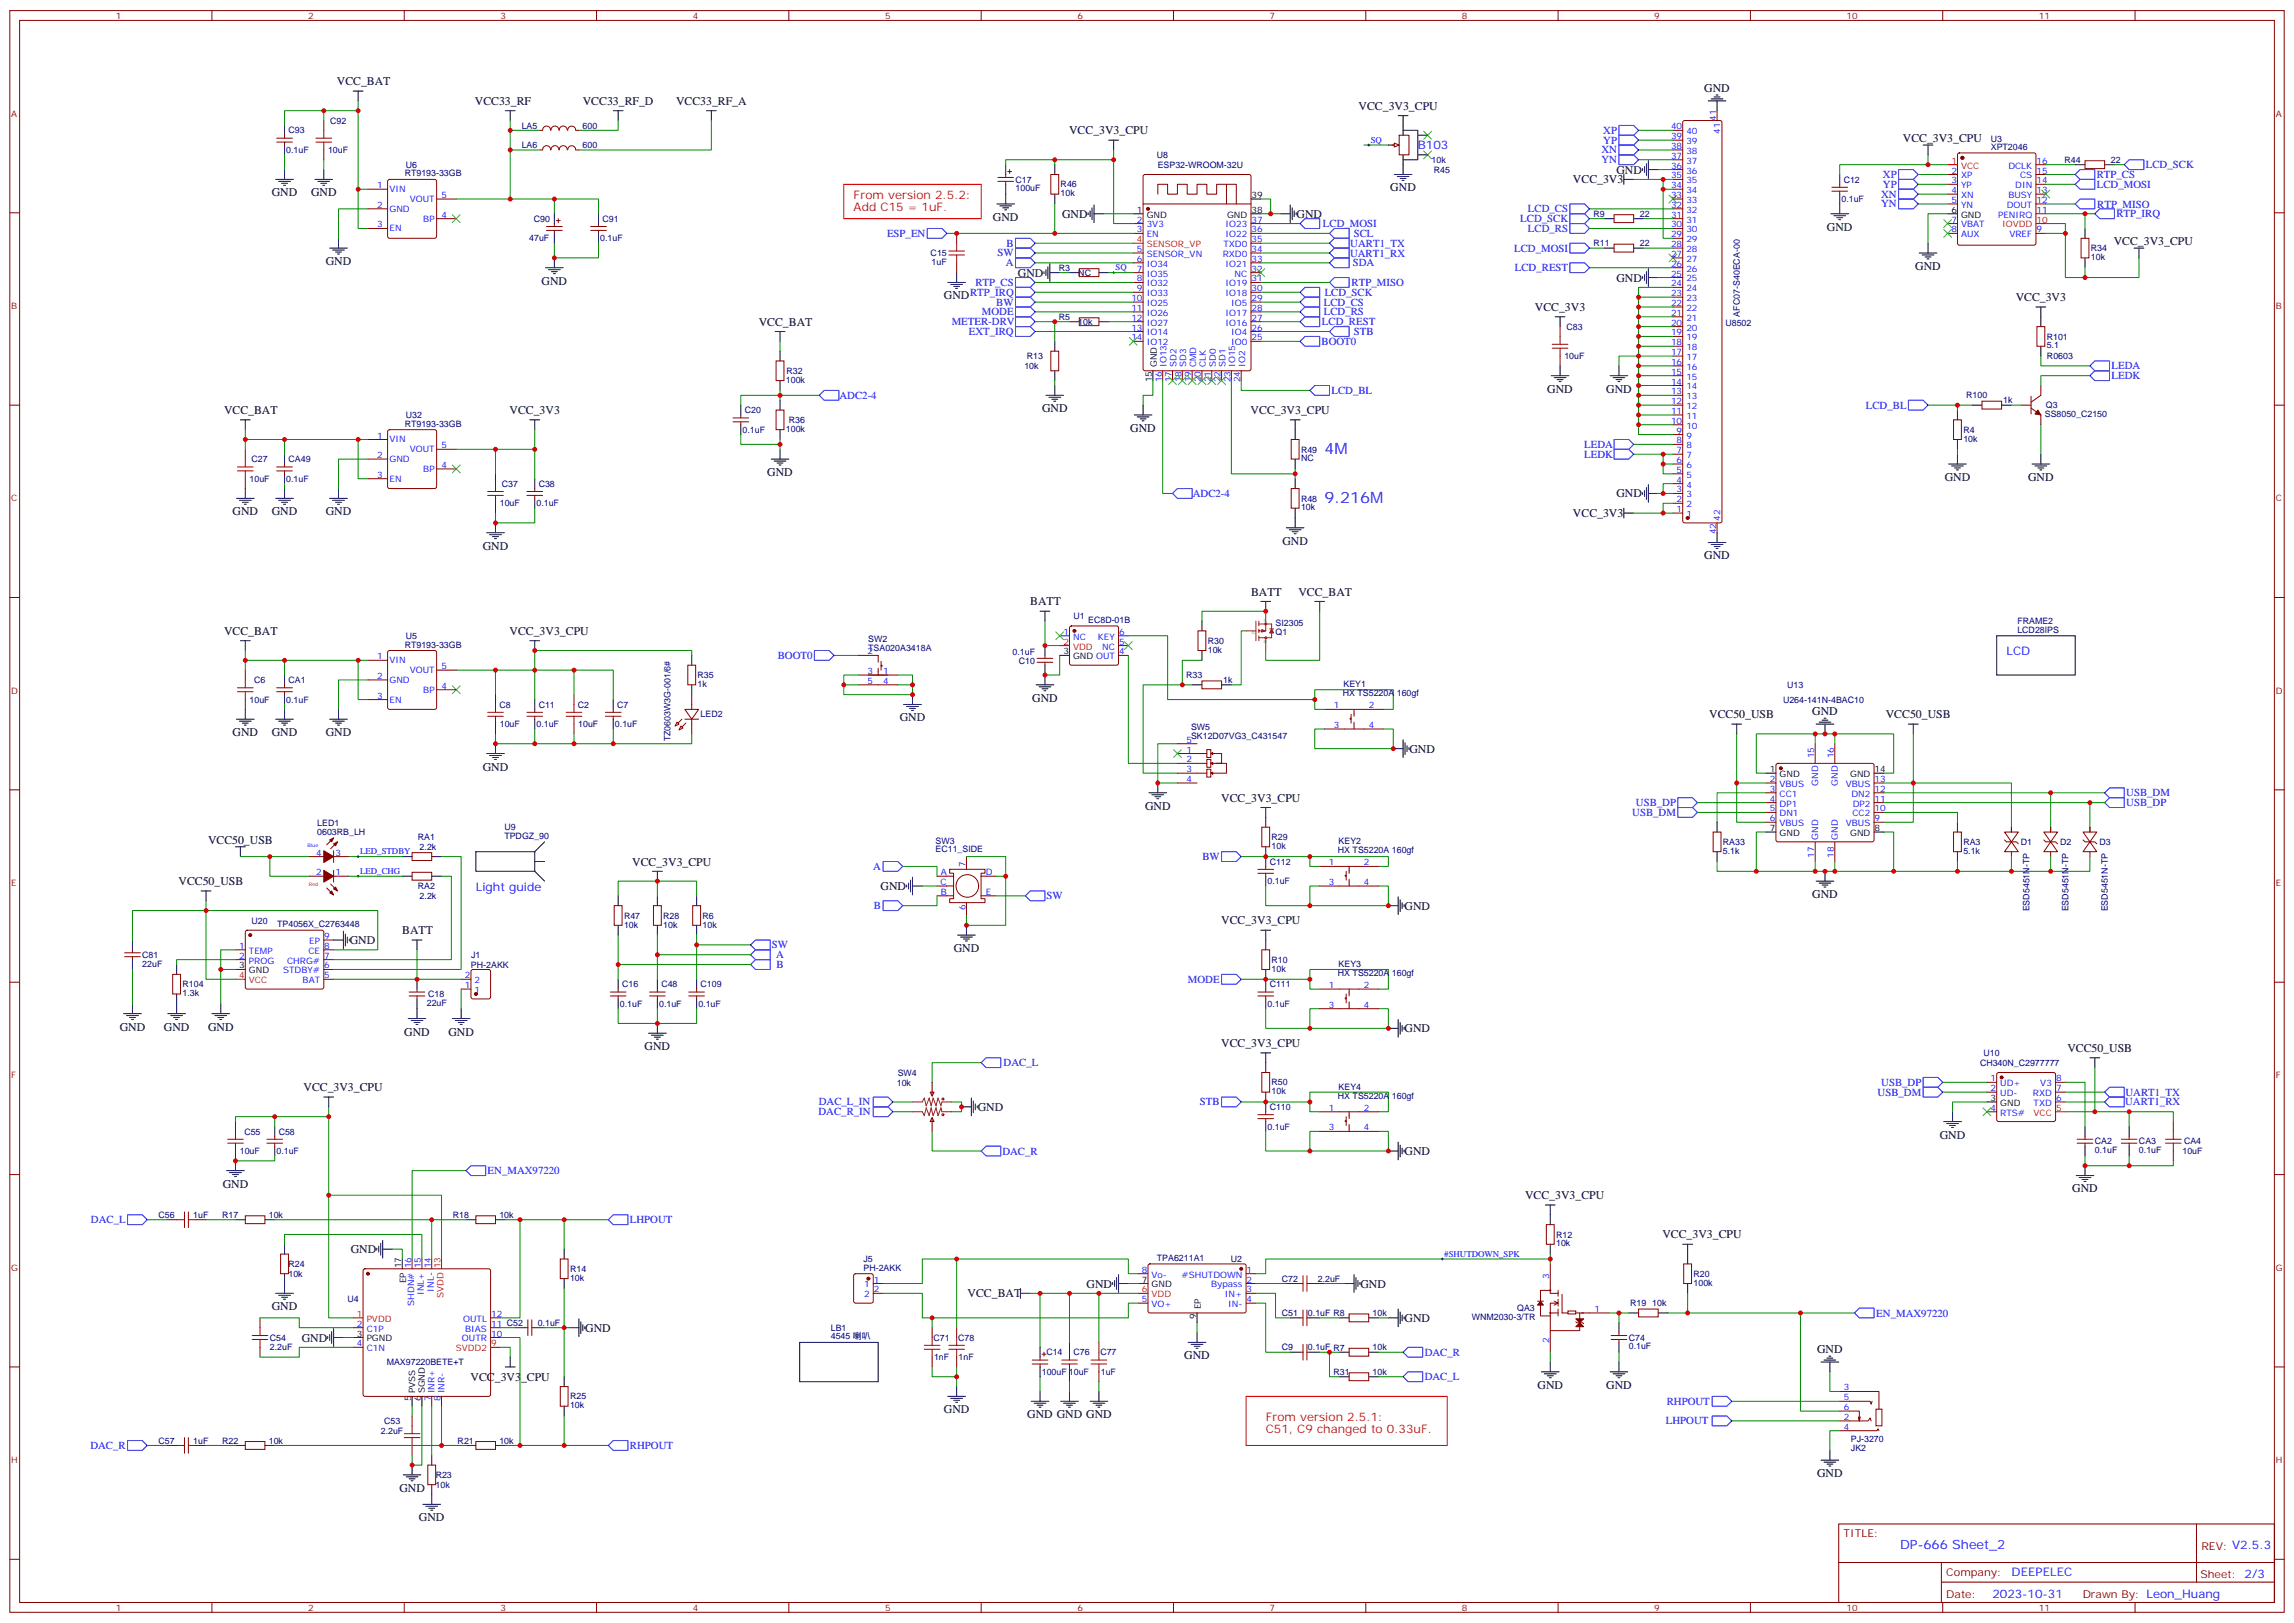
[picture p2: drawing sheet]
<svg xmlns="http://www.w3.org/2000/svg" width="825mm" height="583mm" viewBox="0 0 825 583" stroke-linecap="round" stroke-linejoin="round" font-family="sans-serif">
<defs><g id="words">
<g font-size="5.6" fill="#00f">
<text x="476.2" y="163.3">4M</text>
<text x="476.2" y="180.9">9.216M</text>
</g>
<text font-size="4.6" fill="#00f" x="683.2" y="556.8">DP-666 Sheet_2</text>
<g font-size="4.2">
<text x="121.1" y="30.6">VCC_BAT</text>
<text x="612.8" y="33">GND</text>
<text x="170.7" y="37.7">VCC33_RF</text>
<text x="209.5" y="37.7">VCC33_RF_D</text>
<text x="243.1" y="37.7">VCC33_RF_A</text>
<text x="488.5" y="39.5">VCC_3V3_CPU</text>
<text x="384.4" y="48.3">VCC_3V3_CPU</text>
<text x="684.2" y="51.1">VCC_3V3_CPU</text>
<text x="565.6" y="65.9">VCC_3V3</text>
<text x="581.2" y="62.4">GND</text>
<text x="97.7" y="70.6">GND</text>
<text x="111.8" y="70.6">GND</text>
<text x="499.9" y="68.8">GND</text>
<text x="357" y="79.4">GND</text>
<text x="381.9" y="78.3">GND</text>
<text x="466.2" y="78.3">GND</text>
<text x="656.9" y="82.9">GND</text>
<text x="760" y="88.1">VCC_3V3_CPU</text>
<text x="117.1" y="95.3">GND</text>
<text x="366" y="99.4">GND</text>
<text x="581.2" y="101.2">GND</text>
<text x="688.6" y="97">GND</text>
<text x="194.7" y="102.3">GND</text>
<text x="339.4" y="107.6">GND</text>
<text x="551.9" y="111.8">VCC_3V3</text>
<text x="724.7" y="108.3">VCC_3V3</text>
<text x="272.8" y="117.1">VCC_BAT</text>
<text x="556.3" y="141.1">GND</text>
<text x="577.5" y="141.1">GND</text>
<text x="80.5" y="148.8">VCC_BAT</text>
<text x="183.2" y="148.8">VCC_3V3</text>
<text x="374.6" y="148.2">GND</text>
<text x="449.7" y="148.8">VCC_3V3_CPU</text>
<text x="406.4" y="155.3">GND</text>
<text x="275.9" y="171.1">GND</text>
<text x="699.2" y="172.9">GND</text>
<text x="729.2" y="172.9">GND</text>
<text x="581.2" y="178.8">GND</text>
<text x="83.6" y="185.2">GND</text>
<text x="97.7" y="185.2">GND</text>
<text x="117.1" y="185.2">GND</text>
<text x="565.6" y="185.9">VCC_3V3</text>
<text x="173.6" y="197.6">GND</text>
<text x="461.1" y="195.8">GND</text>
<text x="612.8" y="201.1">GND</text>
<text x="449.8" y="214.1">BATT</text>
<text x="466.8" y="214.1">VCC_BAT</text>
<text x="370.4" y="217.6">BATT</text>
<text x="80.5" y="228.2">VCC_BAT</text>
<text x="183.2" y="228.2">VCC_3V3_CPU</text>
<text x="371.1" y="252.3">GND</text>
<text x="651.6" y="257.1">GND</text>
<text x="323.5" y="259.3">GND</text>
<text x="614.5" y="258.2">VCC50_USB</text>
<text x="678" y="258.2">VCC50_USB</text>
<text x="83.6" y="264.6">GND</text>
<text x="97.7" y="264.6">GND</text>
<text x="117.1" y="264.6">GND</text>
<text x="506.8" y="270.5">GND</text>
<text x="173.6" y="277">GND</text>
<text x="411.7" y="291.1">GND</text>
<text x="439.1" y="288.2">VCC_3V3_CPU</text>
<text x="74.8" y="303.3">VCC50_USB</text>
<text x="227.3" y="311.1">VCC_3V3_CPU</text>
<text x="64.2" y="318.2">VCC50_USB</text>
<text x="316.6" y="319.9">GND</text>
<text x="651.6" y="322.8">GND</text>
<text x="505" y="327">GND</text>
<text x="144.6" y="335.8">BATT</text>
<text x="439.1" y="332.3">VCC_3V3_CPU</text>
<text x="125.8" y="339.3">GND</text>
<text x="342.9" y="342.2">GND</text>
<text x="43" y="370.4">GND</text>
<text x="58.9" y="370.4">GND</text>
<text x="74.8" y="370.4">GND</text>
<text x="505" y="371.1">GND</text>
<text x="145.3" y="372.2">GND</text>
<text x="161.2" y="372.2">GND</text>
<text x="231.8" y="377.5">GND</text>
<text x="439.1" y="376.4">VCC_3V3_CPU</text>
<text x="743.3" y="378.1">VCC50_USB</text>
<text x="109.1" y="392.2">VCC_3V3_CPU</text>
<text x="351.5" y="399.3">GND</text>
<text x="697.4" y="409.2">GND</text>
<text x="505" y="415.2">GND</text>
<text x="80.1" y="426.9">GND</text>
<text x="548.3" y="431.1">VCC_3V3_CPU</text>
<text x="745.1" y="428.6">GND</text>
<text x="597.7" y="445.2">VCC_3V3_CPU</text>
<text x="126.1" y="450.5">GND</text>
<text x="347.9" y="466.3">VCC_BAT</text>
<text x="390.7" y="462.8">GND</text>
<text x="489.1" y="462.8">GND</text>
<text x="97.7" y="471">GND</text>
<text x="210.4" y="478.7">GND</text>
<text x="505" y="475.1">GND</text>
<text x="108.5" y="482.2">GND</text>
<text x="425.8" y="488.6">GND</text>
<text x="653.3" y="486.4">GND</text>
<text x="169.2" y="496.3">VCC_3V3_CPU</text>
<text x="552.8" y="499.2">GND</text>
<text x="577.5" y="499.2">GND</text>
<text x="339.4" y="508">GND</text>
<text x="369.4" y="509.8">GND GND GND</text>
<text x="653.3" y="530.9">GND</text>
<text x="143.6" y="536.3">GND</text>
<text x="150.6" y="546.8">GND</text>
</g>
<g font-size="4.2" fill="#00f">
<text x="509.8" y="53.5">B103</text>
<text x="721.4" y="235.6">LCD</text>
<text x="171.1" y="320.3">Light guide</text>
<text x="723.3" y="566.6">DEEPELEC</text>
<text x="716.4" y="574.4">2023-10-31</text>
</g>
<g font-size="4.2" fill="#f00">
<text x="306.9" y="71.5">From version 2.5.2:</text>
<text x="306.9" y="75.8">Add C15 = 1uF.</text>
<text x="455.1" y="510.8">From version 2.5.1:</text>
<text x="455.1" y="515">C51, C9 changed to 0.33uF.</text>
</g>
<g font-size="3.9" fill="#00f">
<text x="576.4" y="48.1">XP</text>
<text x="576.4" y="51.6">YP</text>
<text x="575.8" y="55.2">XN</text>
<text x="575.8" y="58.7">YN</text>
<text x="677" y="64">XP</text>
<text x="753.9" y="64">RTP_CS</text>
<text x="771.5" y="60.4">LCD_SCK</text>
<text x="676.3" y="71">XN</text>
<text x="677" y="67.5">YP</text>
<text x="753.9" y="67.5">LCD_MOSI</text>
<text x="549.4" y="76.3">LCD_CS</text>
<text x="676.3" y="74.6">YN</text>
<text x="754.1" y="74.6">RTP_MISO</text>
<text x="475.7" y="81.6">LCD_MOSI</text>
<text x="546.6" y="79.9">LCD_SCK</text>
<text x="549.4" y="83.4">LCD_RS</text>
<text x="760.9" y="78.1">RTP_IRQ</text>
<text x="318.9" y="85.1">ESP_EN</text>
<text x="361.9" y="88.7">B</text>
<text x="485.5" y="88.7">UART1_TX</text>
<text x="486.7" y="85.1">SCL</text>
<text x="358.6" y="92.2">SW</text>
<text x="361.6" y="95.7">A</text>
<text x="485.4" y="92.2">UART1_RX</text>
<text x="486.4" y="95.7">SDA</text>
<text x="544.4" y="90.5">LCD_MOSI</text>
<text x="544.6" y="97.5">LCD_REST</text>
<text x="348.8" y="106.3">RTP_IRQ</text>
<text x="350.7" y="102.8">RTP_CS</text>
<text x="476.3" y="106.3">LCD_SCK</text>
<text x="486" y="102.8">RTP_MISO</text>
<text x="353" y="113.3">MODE</text>
<text x="358.2" y="109.8">BW</text>
<text x="476" y="109.8">LCD_CS</text>
<text x="476" y="113.4">LCD_RS</text>
<text x="342.2" y="116.9">METER-DRV</text>
<text x="475.3" y="116.9">LCD_REST</text>
<text x="348.3" y="120.4">EXT_IRQ</text>
<text x="475.1" y="124">BOOT0</text>
<text x="486.7" y="120.4">STB</text>
<text x="759.2" y="136.3">LEDK</text>
<text x="759.2" y="132.8">LEDA</text>
<text x="301.9" y="143.4">ADC2-4</text>
<text x="478.7" y="141.6">LCD_BL</text>
<text x="670.9" y="146.9">LCD_BL</text>
<text x="569.6" y="161">LEDA</text>
<text x="569.6" y="164.6">LEDK</text>
<text x="428.9" y="178.7">ADC2-4</text>
<text x="279.6" y="236.8">BOOT0</text>
<text x="764.5" y="286.2">USB_DM</text>
<text x="586.9" y="293.3">USB_DM</text>
<text x="588.2" y="289.7">USB_DP</text>
<text x="764.5" y="289.7">USB_DP</text>
<text x="432.3" y="309.2">BW</text>
<text x="314" y="312.7">A</text>
<text x="376.3" y="323.3">SW</text>
<text x="314.2" y="326.8">B</text>
<text x="277.5" y="340.9">SW</text>
<text x="279" y="344.5">A</text>
<text x="279.2" y="348">B</text>
<text x="427.1" y="353.3">MODE</text>
<text x="360.8" y="383.3">DAC_L</text>
<text x="675.1" y="393.8">USB_DM</text>
<text x="676.4" y="390.3">USB_DP</text>
<text x="764.2" y="393.8">UART1_TX</text>
<text x="294.3" y="400.9">DAC_R_IN</text>
<text x="294.4" y="397.4">DAC_L_IN</text>
<text x="431.4" y="397.4">STB</text>
<text x="764.1" y="397.4">UART1_RX</text>
<text x="360.4" y="415">DAC_R</text>
<text x="175.3" y="422">EN_MAX97220</text>
<text x="32.7" y="439.7">DAC_L</text>
<text x="226.5" y="439.7">LHPOUT</text>
<text x="674.6" y="473.2">EN_MAX97220</text>
<text x="512.2" y="487.4">DAC_R</text>
<text x="512.2" y="496.2">DAC_L</text>
<text x="599.2" y="504.9">RHPOUT</text>
<text x="598.9" y="512">LHPOUT</text>
<text x="32.5" y="520.8">DAC_R</text>
<text x="226.5" y="520.9">RHPOUT</text>
</g>
<g font-size="3.9" fill="#800">
<text x="662.9" y="552.4">TITLE:</text>
<text x="791.5" y="557.1">REV: V2.5.3</text>
<text x="699.8" y="566.6">Company:</text>
<text x="791.1" y="567.2">Sheet: 2/3</text>
<text x="699.8" y="574.3">Date:</text>
<text x="748.8" y="574.3">Drawn By: Leon_Huang</text>
</g>
<g font-size="3.2" fill="#800">
<text x="41.6" y="6.8">1</text>
<text x="110.8" y="6.8">2</text>
<text x="179.9" y="6.8">3</text>
<text x="249.1" y="6.8">4</text>
<text x="318.2" y="6.8">5</text>
<text x="387.3" y="6.8">6</text>
<text x="456.5" y="6.8">7</text>
<text x="525.6" y="6.8">8</text>
<text x="594.8" y="6.8">9</text>
<text x="663.9" y="6.8">10</text>
<text x="733.1" y="6.8">11</text>
<text x="4.1" y="41.9">A</text>
<text x="818.3" y="41.9">A</text>
<text x="4.1" y="111.1">B</text>
<text x="818.3" y="111.1">B</text>
<text x="4.1" y="180.2">C</text>
<text x="818.3" y="180.2">C</text>
<text x="4.1" y="249.3">D</text>
<text x="818.3" y="249.3">D</text>
<text x="4.1" y="318.5">E</text>
<text x="818.3" y="318.5">E</text>
<text x="4.1" y="387.6">F</text>
<text x="818.3" y="387.6">F</text>
<text x="4.1" y="456.8">G</text>
<text x="818.3" y="456.8">G</text>
<text x="4.1" y="525.9">H</text>
<text x="818.3" y="525.9">H</text>
<text x="41.6" y="579">1</text>
<text x="110.8" y="579">2</text>
<text x="179.9" y="579">3</text>
<text x="249.1" y="579">4</text>
<text x="318.2" y="579">5</text>
<text x="387.3" y="579">6</text>
<text x="456.5" y="579">7</text>
<text x="525.6" y="579">8</text>
<text x="594.8" y="579">9</text>
<text x="663.9" y="579">10</text>
<text x="733.1" y="579">11</text>
</g>
<g font-size="3.2" fill="#000080">
<text x="103.7" y="48">C93</text>
<text x="118.7" y="44.5">C92</text>
<text x="187.6" y="46.2">LA5</text>
<text x="209.5" y="46.3">600</text>
<text x="187.6" y="53.3">LA6</text>
<text x="209.5" y="53.3">600</text>
<text x="715.8" y="53.9">XPT2046</text>
<text x="715.8" y="51">U3</text>
<text x="102.9" y="55">0.1uF</text>
<text x="118" y="55">10uF</text>
<text x="415.9" y="56.8">U8</text>
<text x="514.7" y="58.8">10k</text>
<text x="742.3" y="58.6">R44</text>
<text x="758.9" y="58.5">22</text>
<text x="145.5" y="63.4">RT9193-33GB</text>
<text x="145.9" y="60.3">U6</text>
<text x="365.1" y="65.7">C17</text>
<text x="416.2" y="60.3">ESP32-WROOM-32U</text>
<text x="515.6" y="62.3">R45</text>
<text x="662.9" y="65.6">C12</text>
<text x="365.1" y="68.8">100uF</text>
<text x="381.4" y="70.6">10k</text>
<text x="381.4" y="67.4">R46</text>
<text x="572.9" y="78">R9</text>
<text x="589.6" y="77.9">22</text>
<text x="662.1" y="72.7">0.1uF</text>
<text x="191.9" y="79.7">C90</text>
<text x="216.6" y="79.7">C91</text>
<text x="190.3" y="86.8">47uF</text>
<text x="215.8" y="86.8">0.1uF</text>
<text x="572.9" y="88.5">R11</text>
<text x="589.6" y="88.5">22</text>
<text x="334.6" y="92.1">C15</text>
<text x="335" y="95.3">1uF</text>
<text x="751.8" y="93.5">10k</text>
<text x="751.8" y="90.3">R34</text>
<text x="380.7" y="97.4">R3</text>
<text x="387.7" y="99.1">NC</text>
<text x="625.6" y="113.8" transform="rotate(-90 625.6 113.8)">AFC07-S40ECA-00</text>
<text x="380.7" y="115">R5</text>
<text x="387.7" y="116.8">10k</text>
<text x="563.2" y="118.5">C83</text>
<text x="620.4" y="117.3">U8502</text>
<text x="735.9" y="125.2">5.1</text>
<text x="735.9" y="122.1">R101</text>
<text x="369.2" y="129.1">R13</text>
<text x="562.5" y="129.1">10uF</text>
<text x="736" y="129.1">R0603</text>
<text x="282.6" y="137.6">100k</text>
<text x="282.8" y="134.4">R32</text>
<text x="368.3" y="132.6">10k</text>
<text x="706.9" y="143.2">R100</text>
<text x="267.8" y="148.5">C20</text>
<text x="720.2" y="145">1k</text>
<text x="735.2" y="149.9">SS8050_C2150</text>
<text x="735.6" y="146.7">Q3</text>
<text x="145.5" y="153.4">RT9193-33GB</text>
<text x="145.9" y="150.2">U32</text>
<text x="267" y="155.6">0.1uF</text>
<text x="282.6" y="155.3">100k</text>
<text x="283.6" y="152">R36</text>
<text x="705.9" y="155.6">R4</text>
<text x="705.9" y="158.8">10k</text>
<text x="90.5" y="166.1">C27</text>
<text x="103.7" y="166.1">CA49</text>
<text x="467.8" y="165.8">NC</text>
<text x="467.8" y="162.7">R49</text>
<text x="89.7" y="173.2">10uF</text>
<text x="102.9" y="173.2">0.1uF</text>
<text x="180.4" y="175">C37</text>
<text x="193.7" y="175">C38</text>
<text x="179.7" y="182">10uF</text>
<text x="192.9" y="182">0.1uF</text>
<text x="467.8" y="183.4">10k</text>
<text x="467.8" y="180.3">R48</text>
<text x="385.9" y="222.6">U1</text>
<text x="391.2" y="223.8">EC8D-01B</text>
<text x="458.6" y="224.9">SI2305</text>
<text x="725.3" y="227.5">LCD28IPS</text>
<text x="725.3" y="224.3">FRAME2</text>
<text x="145.5" y="232.8">RT9193-33GB</text>
<text x="145.9" y="229.6">U5</text>
<text x="312.2" y="230.9">SW2</text>
<text x="434.3" y="231.4">R30</text>
<text x="458.6" y="228.1">Q1</text>
<text x="312.2" y="234">TSA020A3418A</text>
<text x="364.1" y="235.5">0.1uF</text>
<text x="366.4" y="238.6">C10</text>
<text x="434.3" y="234.6">10k</text>
<text x="91.4" y="245.5">C6</text>
<text x="103.7" y="245.5">CA1</text>
<text x="250.8" y="243.8">R35</text>
<text x="426.5" y="243.8">R33</text>
<text x="439.8" y="245.5">1k</text>
<text x="250.8" y="246.9">1k</text>
<text x="482.8" y="250.3">HX TS5220A 160gf</text>
<text x="483.1" y="247.1">KEY1</text>
<text x="642.6" y="247.3">U13</text>
<text x="89.7" y="252.6">10uF</text>
<text x="102.9" y="252.6">0.1uF</text>
<text x="179.6" y="254.4">C8</text>
<text x="193.7" y="254.3">C11</text>
<text x="207.8" y="254.4">C2</text>
<text x="221.9" y="254.3">C7</text>
<text x="251.9" y="257.9">LED2</text>
<text x="641.1" y="252.6">U264-141N-4BAC10</text>
<text x="179.7" y="261.4">10uF</text>
<text x="192.9" y="261.4">0.1uF</text>
<text x="207.9" y="261.4">10uF</text>
<text x="221.1" y="261.4">0.1uF</text>
<text x="428.2" y="262.4">SW5</text>
<text x="241.1" y="266.5" transform="rotate(-90 241.1 266.5)">TZ0603W3G-001/6#</text>
<text x="428.2" y="265.6">SK12D07VG3_C431547</text>
<text x="114.1" y="297">LED1</text>
<text x="181.3" y="298.4">U9</text>
<text x="114.1" y="300.1">0603RB_LH</text>
<text x="150.3" y="302">RA1</text>
<text x="150.9" y="305.5">2.2k</text>
<text x="181.3" y="301.6">TPDGZ_90</text>
<text x="336.4" y="303.2">SW3</text>
<text x="457.2" y="305.2">10k</text>
<text x="457.2" y="302">R29</text>
<text x="481.3" y="303.5">KEY2</text>
<text x="619.5" y="303.8">RA33</text>
<text x="705.9" y="303.8">RA3</text>
<text x="726.6" y="303.7">D1</text>
<text x="740.7" y="303.7">D2</text>
<text x="754.8" y="303.7">D3</text>
<text x="336.4" y="306.3">EC11_SIDE</text>
<text x="456.5" y="310.8">C112</text>
<text x="481" y="306.7">HX TS5220A 160gf</text>
<text x="619.5" y="306.9">5.1k</text>
<text x="705.9" y="306.9">5.1k</text>
<text x="455.7" y="317.8">0.1uF</text>
<text x="150.3" y="319.6">RA2</text>
<text x="150.9" y="323.1">2.2k</text>
<text x="729.7" y="327.6" transform="rotate(-90 729.7 327.6)">ESD5451N-TP</text>
<text x="743.8" y="327.6" transform="rotate(-90 743.8 327.6)">ESD5451N-TP</text>
<text x="757.9" y="327.6" transform="rotate(-90 757.9 327.6)">ESD5451N-TP</text>
<text x="90.5" y="332">U20</text>
<text x="99.7" y="333.3">TP4056X_C2763448</text>
<text x="224.4" y="333.4">10k</text>
<text x="224.4" y="330.2">R47</text>
<text x="238.5" y="333.4">10k</text>
<text x="238.5" y="330.2">R28</text>
<text x="252.6" y="333.4">10k</text>
<text x="252.6" y="330.2">R6</text>
<text x="51.2" y="347.5">22uF</text>
<text x="51.2" y="344.4">C81</text>
<text x="169.3" y="347.8">PH-2AKK</text>
<text x="169.4" y="344.3">J1</text>
<text x="457.2" y="346.1">R10</text>
<text x="481.3" y="347.6">KEY3</text>
<text x="457.2" y="349.3">10k</text>
<text x="481" y="350.8">HX TS5220A 160gf</text>
<text x="65.6" y="358.1">1.3k</text>
<text x="65.6" y="354.9">R104</text>
<text x="154" y="358.4">C18</text>
<text x="223.7" y="354.9">C16</text>
<text x="237.8" y="354.9">C48</text>
<text x="251.9" y="354.9">C109</text>
<text x="456.5" y="354.9">C111</text>
<text x="153.5" y="361.6">22uF</text>
<text x="222.9" y="361.9">0.1uF</text>
<text x="237" y="361.9">0.1uF</text>
<text x="251.1" y="361.9">0.1uF</text>
<text x="455.7" y="361.9">0.1uF</text>
<text x="711.9" y="383.1">CH340N_C2977777</text>
<text x="713.1" y="379.6">U10</text>
<text x="322.8" y="386.7">SW4</text>
<text x="322.4" y="390.2">10k</text>
<text x="457.2" y="393.4">10k</text>
<text x="457.2" y="390.2">R50</text>
<text x="481" y="394.9">HX TS5220A 160gf</text>
<text x="481.3" y="391.7">KEY4</text>
<text x="456.5" y="399">C110</text>
<text x="87.9" y="407.8">C55</text>
<text x="100.2" y="407.8">C58</text>
<text x="455.7" y="406">0.1uF</text>
<text x="753.2" y="411.4">CA2</text>
<text x="769.1" y="411.4">CA3</text>
<text x="785.3" y="411.3">CA4</text>
<text x="86.2" y="414.9">10uF</text>
<text x="99.4" y="414.9">0.1uF</text>
<text x="753.2" y="414.5">0.1uF</text>
<text x="769.1" y="414.5">0.1uF</text>
<text x="784.7" y="414.9">10uF</text>
<text x="57" y="437.8">C56</text>
<text x="69.5" y="437.8">1uF</text>
<text x="79.9" y="437.8">R17</text>
<text x="96.7" y="437.8">10k</text>
<text x="162.8" y="437.8">R18</text>
<text x="179.6" y="437.8">10k</text>
<text x="559.5" y="448">10k</text>
<text x="559.5" y="444.9">R12</text>
<text x="103.7" y="455.5">R24</text>
<text x="310.5" y="453.6">J5</text>
<text x="415.9" y="453.1">TPA6211A1</text>
<text x="442.5" y="453.7">U2</text>
<text x="103.7" y="459">10k</text>
<text x="205" y="460.4">10k</text>
<text x="205" y="457.2">R14</text>
<text x="310.5" y="456.8">PH-2AKK</text>
<text x="460.9" y="460.8">C72</text>
<text x="473.8" y="460.8">2.2uF</text>
<text x="608.9" y="459">R20</text>
<text x="124.9" y="467.8">U4</text>
<text x="608.9" y="462.1">100k</text>
<text x="460.9" y="473.1">C51</text>
<text x="470.3" y="473.1">0.1uF R8</text>
<text x="493.5" y="473.1">10k</text>
<text x="545.5" y="471.3">QA3</text>
<text x="586.1" y="469.6">R19</text>
<text x="594.1" y="469.6">10k</text>
<text x="193.3" y="476.6">0.1uF</text>
<text x="298.7" y="478.3">LB1</text>
<text x="529.2" y="474.5">WNM2030-3/TR</text>
<text x="97" y="485.1">2.2uF</text>
<text x="97" y="481.9">C54</text>
<text x="298.7" y="481.5">4545 喇叭</text>
<text x="335.6" y="481.9">C71</text>
<text x="344.5" y="481.9">C78</text>
<text x="460.9" y="485.4">C9</text>
<text x="470.3" y="485.4">0.1uF R7</text>
<text x="493.5" y="485.4">10k</text>
<text x="585.6" y="485.1">0.1uF</text>
<text x="585.6" y="481.9">C74</text>
<text x="139" y="490.8">MAX97220BETE+T</text>
<text x="335.8" y="488.9">1nF</text>
<text x="344.6" y="488.9">1nF</text>
<text x="376.2" y="487.2">C14</text>
<text x="385.9" y="487.2">C76</text>
<text x="395.6" y="487.2">C77</text>
<text x="374.6" y="494.3">100uF 10uF</text>
<text x="395.8" y="494.2">1uF</text>
<text x="479.4" y="494.3">R31</text>
<text x="493.5" y="494.2">10k</text>
<text x="205" y="503">R25</text>
<text x="205" y="506.3">10k</text>
<text x="136.9" y="515.4">2.2uF</text>
<text x="138.1" y="511.9">C53</text>
<text x="57" y="518.9">C57</text>
<text x="69.5" y="518.9">1uF</text>
<text x="79.9" y="519">R22</text>
<text x="96.7" y="519">10k</text>
<text x="164.5" y="519">R21</text>
<text x="179.6" y="519">10k</text>
<text x="665.5" y="518.3">PJ-3270</text>
<text x="665.5" y="521.5">JK2</text>
<text x="156.6" y="531.3">R23</text>
<text x="156.6" y="534.9">10k</text>
</g>
<g font-size="3.2" fill="#00f">
<text x="600.8" y="46.5">40</text>
<text x="617" y="43.3" transform="rotate(-90 617 43.3)">41</text>
<text x="492.8" y="51.3">SQ</text>
<text x="600.8" y="53.6">38</text>
<text x="600.8" y="50">39</text>
<text x="606.3" y="51.8">39</text>
<text x="606.3" y="48.3">40</text>
<text x="618.4" y="48.1" transform="rotate(-90 618.4 48.1)">41</text>
<text x="600.8" y="57.1">37</text>
<text x="606.3" y="58.8">37</text>
<text x="606.3" y="55.3">38</text>
<text x="732.2" y="58.8">16</text>
<text x="600.8" y="64.1">35</text>
<text x="600.8" y="60.6">36</text>
<text x="606.3" y="65.9">35</text>
<text x="606.3" y="62.4">36</text>
<text x="701.6" y="62.4">2</text>
<text x="701.6" y="65.9">3</text>
<text x="705.1" y="64.1">XP</text>
<text x="722.1" y="60.6">DCLK</text>
<text x="726.3" y="64.1">CS</text>
<text x="732.2" y="65.9">14</text>
<text x="732.2" y="62.4">15</text>
<text x="135.6" y="67.7">1</text>
<text x="140.1" y="69.1">VIN</text>
<text x="158.7" y="71.2">5</text>
<text x="600.8" y="71.2">33</text>
<text x="600.8" y="67.7">34</text>
<text x="606.3" y="69.4">34</text>
<text x="701.6" y="69.4">4</text>
<text x="705.1" y="67.7">YP</text>
<text x="705.1" y="71.2">XN</text>
<text x="722.1" y="71.2">BUSY</text>
<text x="724.6" y="67.7">DIN</text>
<text x="732.2" y="69.4">13</text>
<text x="135.6" y="74.7">2</text>
<text x="140.1" y="76.1">GND</text>
<text x="147.3" y="72.6">VOUT</text>
<text x="600.8" y="74.7">32</text>
<text x="606.3" y="76.5">32</text>
<text x="606.3" y="73">33</text>
<text x="701.6" y="73">5</text>
<text x="705.1" y="74.7">YN</text>
<text x="721.5" y="74.7">DOUT</text>
<text x="732.2" y="76.5">11</text>
<text x="732.2" y="73">12</text>
<text x="135.6" y="81.8">3</text>
<text x="140.1" y="83.2">EN</text>
<text x="152.2" y="79.7">BP</text>
<text x="158.7" y="78.2">4</text>
<text x="408.8" y="80">2</text>
<text x="408.8" y="83.5">3</text>
<text x="412.3" y="81.8">3V3</text>
<text x="440.6" y="81.8">IO23</text>
<text x="450" y="83.5">36</text>
<text x="450" y="80">37</text>
<text x="600.8" y="81.8">30</text>
<text x="600.8" y="78.2">31</text>
<text x="606.3" y="83.5">30</text>
<text x="606.3" y="80">31</text>
<text x="701.6" y="80">7</text>
<text x="701.6" y="83.5">8</text>
<text x="705.1" y="81.8">VBAT</text>
<text x="718.4" y="78.2">PENIRQ</text>
<text x="732.2" y="83.5">9</text>
<text x="412.3" y="85.3">EN</text>
<text x="439.9" y="88.8">TXD0</text>
<text x="440.6" y="85.3">IO22</text>
<text x="450" y="87.1">35</text>
<text x="600.8" y="88.8">28</text>
<text x="600.8" y="85.3">29</text>
<text x="606.3" y="87.1">29</text>
<text x="705.1" y="85.3">AUX</text>
<text x="722.5" y="85.3">VREF</text>
<text x="408.8" y="90.6">5</text>
<text x="408.8" y="94.1">6</text>
<text x="412.3" y="92.4">SENSOR_VN</text>
<text x="412.3" y="95.9">IO34</text>
<text x="439.6" y="92.4">RXD0</text>
<text x="440.6" y="95.9">IO21</text>
<text x="450" y="94.1">33</text>
<text x="450" y="90.6">34</text>
<text x="600.8" y="95.9">26</text>
<text x="600.8" y="92.4">27</text>
<text x="606.3" y="94.1">27</text>
<text x="606.3" y="90.6">28</text>
<text x="401.1" y="97.1">SQ</text>
<text x="408.8" y="97.6">7</text>
<text x="408.8" y="101.2">8</text>
<text x="412.3" y="99.4">IO35</text>
<text x="443.9" y="99.4">NC</text>
<text x="450" y="101.2">31</text>
<text x="450" y="97.6">32</text>
<text x="600.8" y="99.4">25</text>
<text x="606.3" y="101.2">25</text>
<text x="606.3" y="97.6">26</text>
<text x="408.8" y="104.7">9</text>
<text x="412.3" y="102.9">IO32</text>
<text x="412.3" y="106.5">IO33</text>
<text x="440.6" y="106.5">IO18</text>
<text x="440.6" y="102.9">IO19</text>
<text x="450" y="104.7">30</text>
<text x="600.8" y="106.5">23</text>
<text x="600.8" y="102.9">24</text>
<text x="606.3" y="104.7">24</text>
<text x="406.8" y="108.2">10</text>
<text x="406.8" y="111.8">11</text>
<text x="412.3" y="110">IO25</text>
<text x="412.3" y="113.5">IO26</text>
<text x="440.6" y="113.5">IO17</text>
<text x="442.6" y="110">IO5</text>
<text x="450" y="111.8">28</text>
<text x="450" y="108.2">29</text>
<text x="600.8" y="113.5">21</text>
<text x="600.8" y="110">22</text>
<text x="606.3" y="111.8">22</text>
<text x="606.3" y="108.2">23</text>
<text x="406.8" y="115.3">12</text>
<text x="406.8" y="118.8">13</text>
<text x="412.3" y="117.1">IO27</text>
<text x="440.6" y="117.1">IO16</text>
<text x="450" y="118.8">26</text>
<text x="450" y="115.3">27</text>
<text x="600.8" y="117.1">20</text>
<text x="606.3" y="118.8">20</text>
<text x="606.3" y="115.3">21</text>
<text x="406.8" y="122.3">14</text>
<text x="412.3" y="120.6">IO14</text>
<text x="412.3" y="124.1">IO12</text>
<text x="442.6" y="124.1">IO0</text>
<text x="442.6" y="120.6">IO4</text>
<text x="450" y="122.3">25</text>
<text x="600.8" y="124.1">18</text>
<text x="600.8" y="120.6">19</text>
<text x="606.3" y="125.9">18</text>
<text x="606.3" y="122.3">19</text>
<text x="419.5" y="132" transform="rotate(-90 419.5 132)">IO13</text>
<text x="423" y="132" transform="rotate(-90 423 132)">SD2</text>
<text x="426.5" y="132" transform="rotate(-90 426.5 132)">SD3</text>
<text x="430" y="132" transform="rotate(-90 430 132)">CMD</text>
<text x="433.6" y="132" transform="rotate(-90 433.6 132)">CLK</text>
<text x="437.1" y="132" transform="rotate(-90 437.1 132)">SD0</text>
<text x="440.6" y="132" transform="rotate(-90 440.6 132)">SD1</text>
<text x="444.1" y="132" transform="rotate(-90 444.1 132)">IO15</text>
<text x="447.7" y="132" transform="rotate(-90 447.7 132)">IO2</text>
<text x="600.8" y="131.2">16</text>
<text x="600.8" y="127.6">17</text>
<text x="606.3" y="129.4">17</text>
<text x="417.7" y="137.5" transform="rotate(-90 417.7 137.5)">16</text>
<text x="421.2" y="137.5" transform="rotate(-90 421.2 137.5)">17</text>
<text x="424.7" y="137.5" transform="rotate(-90 424.7 137.5)">18</text>
<text x="428.3" y="137.5" transform="rotate(-90 428.3 137.5)">19</text>
<text x="431.8" y="137.5" transform="rotate(-90 431.8 137.5)">20</text>
<text x="435.3" y="137.5" transform="rotate(-90 435.3 137.5)">21</text>
<text x="438.9" y="137.5" transform="rotate(-90 438.9 137.5)">22</text>
<text x="442.4" y="137.5" transform="rotate(-90 442.4 137.5)">23</text>
<text x="445.9" y="137.5" transform="rotate(-90 445.9 137.5)">24</text>
<text x="600.8" y="134.7">15</text>
<text x="606.3" y="136.5">15</text>
<text x="606.3" y="132.9">16</text>
<text x="600.8" y="141.7">13</text>
<text x="600.8" y="138.2">14</text>
<text x="606.3" y="143.5">13</text>
<text x="606.3" y="140">14</text>
<text x="600.8" y="148.8">11</text>
<text x="600.8" y="145.3">12</text>
<text x="606.3" y="147">12</text>
<text x="600.8" y="152.3">10</text>
<text x="602.8" y="155.9">9</text>
<text x="606.3" y="154.1">10</text>
<text x="606.3" y="150.6">11</text>
<text x="135.6" y="157.6">1</text>
<text x="140.1" y="159">VIN</text>
<text x="158.7" y="161.1">5</text>
<text x="602.8" y="159.4">8</text>
<text x="606.3" y="161.1">8</text>
<text x="606.3" y="157.6">9</text>
<text x="135.6" y="164.7">2</text>
<text x="140.1" y="166.1">GND</text>
<text x="147.3" y="162.6">VOUT</text>
<text x="602.8" y="166.4">6</text>
<text x="602.8" y="162.9">7</text>
<text x="606.3" y="164.7">7</text>
<text x="135.6" y="171.7">3</text>
<text x="140.1" y="173.1">EN</text>
<text x="152.2" y="169.6">BP</text>
<text x="158.7" y="168.2">4</text>
<text x="602.8" y="173.5">4</text>
<text x="602.8" y="170">5</text>
<text x="606.3" y="171.7">5</text>
<text x="606.3" y="168.2">6</text>
<text x="602.8" y="177">3</text>
<text x="606.3" y="178.8">3</text>
<text x="606.3" y="175.3">4</text>
<text x="602.8" y="184.1">1</text>
<text x="602.8" y="180.6">2</text>
<text x="606.3" y="185.8">1</text>
<text x="606.3" y="182.3">2</text>
<text x="617" y="192" transform="rotate(-90 617 192)">42</text>
<text x="618.4" y="187.3" transform="rotate(-90 618.4 187.3)">42</text>
<text x="382.3" y="228.2">1</text>
<text x="385.8" y="229.9">NC</text>
<text x="394.7" y="229.9">KEY</text>
<text x="396.3" y="233.5">NC</text>
<text x="402.3" y="231.7">5</text>
<text x="402.3" y="228.2">6</text>
<text x="135.6" y="237">1</text>
<text x="140.1" y="238.4">VIN</text>
<text x="312" y="235.2">2</text>
<text x="402.3" y="235.2">4</text>
<text x="135.6" y="244.1">2</text>
<text x="140.1" y="245.5">GND</text>
<text x="147.3" y="241.9">VOUT</text>
<text x="158.7" y="240.5">5</text>
<text x="312" y="245.8">5</text>
<text x="312" y="242.3">3</text>
<text x="317.5" y="245.8">4</text>
<text x="317.5" y="242.3">1</text>
<text x="135.6" y="251.1">3</text>
<text x="152.2" y="249">BP</text>
<text x="158.7" y="247.6">4</text>
<text x="140.1" y="252.5">EN</text>
<text x="479.5" y="254.6">1</text>
<text x="492.1" y="254.6">2</text>
<text x="479.5" y="261.7">3</text>
<text x="492.1" y="261.7">4</text>
<text x="426.6" y="267">5</text>
<text x="426.6" y="274">2</text>
<text x="426.6" y="270.5">1</text>
<text x="652.3" y="272.6" transform="rotate(-90 652.3 272.6)">15</text>
<text x="659.3" y="272.6" transform="rotate(-90 659.3 272.6)">16</text>
<text x="426.6" y="277.6">3</text>
<text x="426.6" y="281.1">4</text>
<text x="636.3" y="281.1">2</text>
<text x="674" y="281.1">13</text>
<text x="636.3" y="284.6">3</text>
<text x="639.8" y="286.4">CC1</text>
<text x="639.8" y="282.9">VBUS</text>
<text x="653.7" y="282.4" transform="rotate(-90 653.7 282.4)">GND</text>
<text x="660.8" y="282.4" transform="rotate(-90 660.8 282.4)">GND</text>
<text x="663.7" y="282.9">VBUS</text>
<text x="665.7" y="286.4">DN2</text>
<text x="674" y="284.6">12</text>
<text x="636.3" y="291.7">5</text>
<text x="636.3" y="288.1">4</text>
<text x="639.8" y="293.4">DN1</text>
<text x="639.8" y="289.9">DP1</text>
<text x="666.1" y="293.4">CC2</text>
<text x="666.1" y="289.9">DP2</text>
<text x="674" y="288.1">11</text>
<text x="674" y="291.7">10</text>
<text x="636.3" y="295.2">6</text>
<text x="639.8" y="297">VBUS</text>
<text x="663.7" y="297">VBUS</text>
<text x="674" y="295.2">9</text>
<text x="653.7" y="301.9" transform="rotate(-90 653.7 301.9)">GND</text>
<text x="660.8" y="301.9" transform="rotate(-90 660.8 301.9)">GND</text>
<text x="113.7" y="307.6">4</text>
<text x="120.6" y="307.6">3</text>
<text x="129.5" y="307">LED_STDBY</text>
<text x="347.2" y="311.8" transform="rotate(-90 347.2 311.8)">7</text>
<text x="477.8" y="311.1">1</text>
<text x="490.4" y="311.1">2</text>
<text x="652.3" y="308.4" transform="rotate(-90 652.3 308.4)">17</text>
<text x="659.3" y="308.4" transform="rotate(-90 659.3 308.4)">18</text>
<text x="113.7" y="314.6">2</text>
<text x="120.6" y="314.6">1</text>
<text x="129.5" y="314.1">LED_CHG</text>
<text x="338.2" y="314.6">A</text>
<text x="354.5" y="314.6">D</text>
<text x="338.2" y="318.1">C</text>
<text x="338.2" y="321.6">B</text>
<text x="354.5" y="321.6">E</text>
<text x="477.8" y="318.1">3</text>
<text x="490.4" y="318.1">4</text>
<text x="347.2" y="327.2" transform="rotate(-90 347.2 327.2)">6</text>
<text x="86" y="341.1">1</text>
<text x="111.2" y="339.3">EP</text>
<text x="116.6" y="341.1">8</text>
<text x="116.6" y="337.5">9</text>
<text x="86" y="344.6">2</text>
<text x="89.5" y="342.8">TEMP</text>
<text x="89.5" y="346.4">PROG</text>
<text x="103.2" y="346.4">CHRG#</text>
<text x="110.9" y="342.8">CE</text>
<text x="116.6" y="344.6">7</text>
<text x="101.8" y="349.9">STDBY#</text>
<text x="108.8" y="353.4">BAT</text>
<text x="116.6" y="351.6">5</text>
<text x="116.6" y="348.1">6</text>
<text x="167.1" y="351.6">2</text>
<text x="170.6" y="353.4">2</text>
<text x="167.1" y="355.2">1</text>
<text x="170.6" y="356.9">1</text>
<text x="477.8" y="355.2">1</text>
<text x="490.4" y="355.2">2</text>
<text x="477.8" y="362.2">3</text>
<text x="490.4" y="362.2">4</text>
<text x="715.7" y="388.7">1</text>
<text x="739.2" y="388.7">8</text>
<text x="715.7" y="392.2">2</text>
<text x="719.2" y="394">UD-</text>
<text x="719.2" y="390.5">UD+</text>
<text x="730.9" y="394">RXD</text>
<text x="733.6" y="390.5">V3</text>
<text x="739.2" y="392.2">7</text>
<text x="739.2" y="395.7">6</text>
<text x="477.8" y="399.3">1</text>
<text x="490.4" y="399.3">2</text>
<text x="715.7" y="399.3">4</text>
<text x="719.2" y="401">RTS#</text>
<text x="731.2" y="397.5">TXD</text>
<text x="477.8" y="406.3">3</text>
<text x="490.4" y="406.3">4</text>
<text x="147.8" y="455.9" transform="rotate(-90 147.8 455.9)">16</text>
<text x="151.3" y="455.9" transform="rotate(-90 151.3 455.9)">15</text>
<text x="154.9" y="455.9" transform="rotate(-90 154.9 455.9)">14</text>
<text x="519.3" y="451.7">#SHUTDOWN_SPK</text>
<text x="314.1" y="461">1</text>
<text x="410.6" y="457.5">8</text>
<text x="414.1" y="459.2">Vo-</text>
<text x="424.8" y="459.2">#SHUTDOWN</text>
<text x="448.2" y="457.5">1</text>
<text x="448.2" y="461">2</text>
<text x="557" y="459.6" transform="rotate(-90 557 459.6)">3</text>
<text x="152.4" y="465.4" transform="rotate(-90 152.4 465.4)">INL+</text>
<text x="155.9" y="464.3" transform="rotate(-90 155.9 464.3)">INL-</text>
<text x="310.6" y="462.8">1</text>
<text x="310.6" y="466.3">2</text>
<text x="314.1" y="464.5">2</text>
<text x="435.5" y="462.8">Bypass</text>
<text x="440.4" y="466.3">IN+</text>
<text x="448.2" y="464.5">3</text>
<text x="148.9" y="469.3" transform="rotate(-90 148.9 469.3)">SHDN#</text>
<text x="176.6" y="473.4">12</text>
<text x="410.6" y="468.1">5</text>
<text x="414.1" y="469.8">VO+</text>
<text x="441.6" y="469.8">IN-</text>
<text x="448.2" y="468.1">4</text>
<text x="573.3" y="471.6">1</text>
<text x="128.3" y="476.9">2</text>
<text x="131.8" y="478.6">C1P</text>
<text x="166.5" y="475.1">OUTL</text>
<text x="167.2" y="478.6">BIAS</text>
<text x="176.6" y="476.9">11 C52</text>
<text x="128.3" y="483.9">4</text>
<text x="131.8" y="485.7">C1N</text>
<text x="166.1" y="482.2">OUTR</text>
<text x="176.6" y="480.4">10</text>
<text x="557" y="482.8" transform="rotate(-90 557 482.8)">2</text>
<text x="154.9" y="503.8" transform="rotate(-90 154.9 503.8)">7</text>
<text x="156.3" y="500.9" transform="rotate(-90 156.3 500.9)">INR+</text>
<text x="158.4" y="503.8" transform="rotate(-90 158.4 503.8)">8</text>
<text x="159.8" y="500.9" transform="rotate(-90 159.8 500.9)">INR-</text>
<text x="663" y="499.8">3</text>
<text x="663" y="503.3">5</text>
<text x="663" y="506.9">6</text>
<text x="663" y="510.4">2</text>
<text x="663" y="513.9">4</text>
</g>
<g font-size="3.2" fill="#f00">
<text x="701.6" y="58.8">1</text>
<text x="705.1" y="60.6">VCC</text>
<text x="719.8" y="81.8">IOVDD</text>
<text x="732.2" y="80">10</text>
<text x="408.8" y="87.1">4</text>
<text x="412.3" y="88.8">SENSOR_VP</text>
<text x="382.3" y="231.7">2</text>
<text x="385.8" y="233.5">VDD</text>
<text x="86" y="351.6">4</text>
<text x="89.5" y="353.4">VCC</text>
<text x="731.2" y="401">VCC</text>
<text x="739.2" y="399.3">5</text>
<text x="158.4" y="455.9" transform="rotate(-90 158.4 455.9)">13</text>
<text x="159.5" y="466.6" transform="rotate(-90 159.5 466.6)">SVDD</text>
<text x="410.6" y="464.5">6</text>
<text x="414.1" y="466.3">VDD</text>
<text x="128.3" y="473.4">1</text>
<text x="131.8" y="475.1">PVDD</text>
<text x="163.8" y="485.7">SVDD2</text>
<text x="176.6" y="483.9">9</text>
</g>
<g font-size="3.2">
<text x="450" y="71.2">39</text>
<text x="408.8" y="76.5">1</text>
<text x="450" y="76.5">38</text>
<text x="701.6" y="76.5">6</text>
<text x="412.3" y="78.2">GND</text>
<text x="441.2" y="78.2">GND</text>
<text x="705.1" y="78.2">GND</text>
<text x="415.9" y="132" transform="rotate(-90 415.9 132)">GND</text>
<text x="414.2" y="137.5" transform="rotate(-90 414.2 137.5)">15</text>
<text x="382.3" y="235.2">3</text>
<text x="385.8" y="237">GND OUT</text>
<text x="636.3" y="277.6">1</text>
<text x="639.8" y="279.3">GND</text>
<text x="665.2" y="279.3">GND</text>
<text x="674" y="277.6">14</text>
<text x="636.3" y="298.7">7</text>
<text x="674" y="298.7">8</text>
<text x="639.8" y="300.5">GND</text>
<text x="665.2" y="300.5">GND</text>
<text x="86" y="348.1">3</text>
<text x="89.5" y="349.9">GND</text>
<text x="715.7" y="395.7">3</text>
<text x="719.2" y="397.5">GND</text>
<text x="144.3" y="455.9" transform="rotate(-90 144.3 455.9)">17</text>
<text x="146" y="461.3" transform="rotate(-90 146 461.3)">EP</text>
<text x="410.6" y="461">7</text>
<text x="414.1" y="462.8">GND</text>
<text x="431.8" y="470.6" transform="rotate(-90 431.8 470.6)">EP</text>
<text x="430" y="474.1" transform="rotate(-90 430 474.1)">9</text>
<text x="128.3" y="480.4">3</text>
<text x="131.8" y="482.2">PGND</text>
<text x="147.8" y="503.8" transform="rotate(-90 147.8 503.8)">5</text>
<text x="149.2" y="500.9" transform="rotate(-90 149.2 500.9)">PVSS</text>
<text x="151.3" y="503.8" transform="rotate(-90 151.3 503.8)">6</text>
<text x="152.8" y="500.9" transform="rotate(-90 152.8 500.9)">SGND</text>
</g>
<text font-size="1.8" fill="#00f" x="110.6" y="304.3">Blue</text>
<text font-size="1.8" fill="#f00" x="111" y="318.4">Red</text>
<g font-size="1.4" fill="#238d23">
<text x="450.1" y="227.8">G</text>
<text x="454.4" y="223.6">S</text>
<text x="454.4" y="231">D</text>
</g>
</g></defs>
<g fill="none" stroke="#870000" stroke-width=".36">
<path d="M3.5 3.8h817.8v575.7h-817.8zM7.1 7.3h810.6v568.7h-810.6zM76.2 3.8v3.5M145.3 3.8v3.5M214.5 3.8v3.5M283.6 3.8v3.5M352.8 3.8v3.5M421.9 3.8v3.5M491.1 3.8v3.5M560.2 3.8v3.5M629.4 3.8v3.5M698.5 3.8v3.5"/>
<path d="M767.6 3.8v3.5M617.4 39.8v3.5M99.5 49.7h5.6M99.5 51.1h5.6M102.3 48.6v1.1M102.3 51.1v1M116.4 43.3v3.5M116.4 53.9v3.5M194 46.8h1.1M194 53.9h1.1M195.1 46.8a1.41 1.41 0 0 1 1.4-1.5 1.41 1.41 0 0 1 1.4 1.5M195.1 53.9a1.41 1.41 0 0 1 1.4-1.5 1.41 1.41 0 0 1 1.4 1.5"/>
<path d="M198.1 46.8a1.41 1.41 0 0 1 1.4-1.5 1.41 1.41 0 0 1 1.4 1.5M198.1 53.9a1.41 1.41 0 0 1 1.4-1.5 1.41 1.41 0 0 1 1.4 1.5M201.1 46.8a1.41 1.41 0 0 1 1.4-1.5 1.41 1.41 0 0 1 1.4 1.5M201.1 53.9a1.41 1.41 0 0 1 1.4-1.5 1.41 1.41 0 0 1 1.4 1.5M204.2 46.8a1.41 1.41 0 0 1 1.4-1.5 1.41 1.41 0 0 1 1.4 1.5M204.2 53.9a1.41 1.41 0 0 1 1.4-1.5 1.41 1.41 0 0 1 1.4 1.5M207.1 46.8h1M207.1 53.9h1M500.6 52.1h1.8M503.1 48.6h3.5v7.1h-3.5zM601.5 46.8h3.5M601.5 53.9h3.5"/>
<path d="M601.5 57.4h3.5M601.5 50.4h3.5M605.2 43.5l.5-.2h12.7l.5 .2 .2 .5v143.3l-.2 .5-.5 .2h-12.7l-.5-.3-.2-.4v-143.3zM704 55.2l.5-.2h26.8l.5 .2 .2 .5v31.7l-.2 .5-.5 .2h-26.8l-.5-.2-.2-.5v-31.7zM732 59.2h3.5M749.7 57.8h7v2.8h-7zM3.5 76.5h3.6M132.3 68h7M132.3 75.1h7M139.6 64.7l.5-.2h16.2l.5 .2 .2 .5v19.7l-.2 .5-.5 .3h-16.2l-.5-.3-.3-.5v-19.7zM157 78.6h7M157 71.5h7"/>
<path d="M200 79.3h1.4M200.7 78.6v1.4M358.8 63.8h5.6M358.8 65.2h5.6M361.6 62.7v1.1M361.6 65.2v1.1M362.3 61.7h1.4M363 61v1.4M377.8 62.7h2.8v7.1h-2.8zM411 73.3h38.8M411.2 62.9l.5-.2h37.4l.6 .5 .1 69.4-.5 .6-37.6 .1-.7-.5v-69.4zM416.3 69.8v-3.5h3.5v3.5h3.5v-3.5h3.6v3.5h3.5v-3.5h3.5v3.5h3.5v-3.5h7.1v7"/>
<path d="M441 66.3v7M580.3 77.2h7.1v2.8h-7.1zM601.5 68h3.5M601.5 75.1h3.5M601.5 78.6h3.5M601.5 71.5h3.5M601.5 64.5h3.5M601.5 61h3.5M658.6 67.3h5.7M658.6 68.7h5.7M661.5 66.3v1M661.5 68.7v1.1"/>
<path d="M700.3 73.3h3.5M700.3 62.7h3.5M700.3 66.3h3.5M700.3 69.8h3.5M732 73.3h3.5M732 62.7h3.5M732 66.3h3.5M732 69.8h3.5M732 76.8h3.5M817.7 76.5h3.6M132.3 82.1h7M196.5 81.4h5.6"/>
<path d="M196.5 82.8h5.6M199.3 80.4v1M199.3 82.8v1.1M212.4 81.4h5.6M212.4 82.8h5.6M215.2 80.4v1M215.2 82.8v1.1M388.1 96.6h7v2.8h-7zM407.5 80.4h3.5M407.5 83.9h3.5M407.5 90.9h3.5M407.5 94.5h3.5"/>
<path d="M407.5 98h3.5M449.8 80.4h3.5M449.8 83.9h3.5M449.8 90.9h3.5M449.8 94.5h3.5M449.8 98h3.5M449.8 87.4h3.5M580.3 87.8h7.1v2.8h-7.1zM601.5 82.1h3.5M601.5 99.8h3.5M601.5 96.2h3.5M601.5 92.7h3.5"/>
<path d="M601.5 89.2h3.5M601.5 85.7h3.5M700.3 80.4h3.5M700.3 83.9h3.5M732 83.9h3.5M748.2 85.7h2.9v7h-2.9zM388.1 114.2h7v2.9h-7zM407.5 101.5h3.5M407.5 105.1h3.5M407.5 108.6h3.5M407.5 112.1h3.5M407.5 115.6h3.5"/>
<path d="M407.5 119.2h3.5M449.8 101.5h3.5M449.8 105.1h3.5M449.8 108.6h3.5M449.8 112.1h3.5M449.8 115.6h3.5M449.8 119.2h3.5M560.9 117.4v3.5M601.5 117.4h3.5M601.5 113.9h3.5M601.5 110.3h3.5M601.5 106.8h3.5"/>
<path d="M601.5 103.3h3.5M732.4 117.4h2.8v7.1h-2.8zM279 129.8h2.9v7h-2.9zM377.8 126.2h2.8v7.1h-2.8zM407.5 122.7h3.5M418 133.3v3.5M421.6 133.3v3.5M425.1 133.3v3.5M428.6 133.3v3.5M432.2 133.3v3.5M435.7 133.3v3.5M439.2 133.3v3.5"/>
<path d="M442.7 133.3v3.5M446.3 133.3v3.5M449.8 122.7h3.5M560.9 128v3.5M601.5 138.6h3.5M601.5 135h3.5M601.5 131.5h3.5M601.5 128h3.5M601.5 124.5h3.5M601.5 120.9h3.5M733.8 138.6v3.5l-3.6 2.5M3.5 145.6h3.6"/>
<path d="M132.3 158h7M139.6 154.7l.5-.3h16.2l.5 .3 .2 .5v19.7l-.2 .5-.5 .2h-16.2l-.5-.2-.3-.5v-19.7zM263.5 150.2h5.7M263.5 151.6h5.7M266.3 149.2v1M266.3 151.6v1.1M279 147.4h2.9v7h-2.9zM464.3 158h2.8v7h-2.8zM601.5 145.6h3.5M601.5 159.7h3.5M601.5 156.2h3.5M601.5 152.7h3.5"/>
<path d="M601.5 149.2h3.5M601.5 142.1h3.5M702.4 150.9h2.8v7.1h-2.8zM712.6 144.2h7.1v2.8h-7.1zM726.7 145.6h3.5M730.2 146.7l3.6 2.5v3.5M730.2 142.5v6.3M817.7 145.6h3.6M88.2 161.5v3.5M88.2 172.1v3.5M99.5 167.9h5.6M99.5 169.3h5.6"/>
<path d="M102.3 166.8v1.1M102.3 169.3v1M132.3 165h7M132.3 172.1h7M157 168.6h7M157 161.5h7M178.2 170.3v3.5M189.4 176.7h5.7M189.4 178.1h5.7M192.3 175.6v1.1M192.3 178.1v1M464.3 175.6h2.8v7.1h-2.8z"/>
<path d="M601.5 177.4h3.5M601.5 173.8h3.5M601.5 170.3h3.5M601.5 166.8h3.5M601.5 163.3h3.5M178.2 180.9v3.5M601.5 184.4h3.5M601.5 180.9h3.5M617.4 188v3.5M3.5 214.8h3.6M817.7 214.8h3.6M132.3 237.3h7"/>
<path d="M139.6 234l.5-.2h16.2l.5 .2 .2 .5v19.8l-.2 .5-.5 .2h-16.2l-.5-.2-.3-.5v-19.8zM247.3 239.1h2.8v7.1h-2.8zM308.7 235.6h7v2.5M316.8 239.1h.3v.4h-.3M316.8 237.7v3.2M372.9 236.6h5.6M372.9 238.1h5.6M375.7 235.6v1M375.7 238.1v1M384.8 225.2l.4-.2h16.3l.5 .2 .2 .5v12.7l-.3 .5-.4 .2h-16.3l-.5-.2-.2-.5v-12.7zM402.2 235.6h3.5M402.2 232.1h3.5"/>
<path d="M430.7 226.8h2.9v7h-2.9zM88.2 240.9v3.5M88.2 251.5v3.5M99.5 247.2h5.6M99.5 248.6h5.6M102.3 246.2v1M102.3 248.6v1.1M132.3 244.4h7M132.3 251.5h7M157 247.9h7M157 240.9h7M178.2 249.7v3.5"/>
<path d="M189.4 256h5.7M189.4 257.5h5.7M192.3 255v1M192.3 257.5v1M206.4 249.7v3.5M217.7 256h5.6M217.7 257.5h5.6M220.5 255v1M220.5 257.5v1M243.4 259.6l.7 .7-1.4 .7zM246.2 255h5l-2.5 3.5zM246.2 258.5h5"/>
<path d="M248.7 249.7v5.3M248.7 258.5v5.3M308.7 246.2h14.1M308.7 242.6h14.1M315.7 240.2v2.4M432.2 244.8h7v2.8h-7zM476.2 255h21.2M485.8 258.2h-.4v.3h.4M485.8 256.8v3.1M486.8 255v2.5M486.8 259.6v2.4M178.2 260.3v3.5"/>
<path d="M206.4 260.3v3.5M244.8 261l.7 .7-1.4 .7zM423.3 277.9h10.6M423.3 270.9h10.6M423.3 274.4h10.6M423.3 267.3h7.1M433.9 269.5h1.4v2.8h-1.4zM433.9 273h1.4v2.8h-1.4zM433.9 276.5h1.4v2.8h-1.4zM435.3 277.9l.7-.3v.7zM435.3 274.4l.7-.4v.7zM435.3 270.9l.7-.4v.7z"/>
<path d="M435.7 270.9h3.5v3.5h-3.9M437.1 274.4h3.9v3.5h-5.3M476.2 262h21.2M638.8 274.6l.4-.2h33.9l.5 .2 .2 .5v26.8l-.2 .5-.5 .2h-33.9l-.5-.2-.2-.5v-26.8zM652.6 267.3v7.1M659.7 267.3v7.1M3.5 283.9h3.6M423.3 281.4h7.1M453.7 297.3h2.8v7.1h-2.8zM615.9 299.1h2.9v7h-2.9zM635 281.4h3.5M635 285h3.5"/>
<path d="M635 288.5h3.5M635 292h3.5M635 295.6h3.5M673.8 281.4h3.5M673.8 285h3.5M673.8 288.5h3.5M673.8 292h3.5M673.8 295.6h3.5M702.4 299.1h2.8v7h-2.8zM720.7 299.1h5l-2.5 3.5zM723.2 297.3v1.8M734.8 299.1h5l-2.5 3.5z"/>
<path d="M737.3 297.3v1.8M748.9 299.1h5l-2.5 3.5zM751.4 297.3v1.8M817.7 283.9h3.6M111.1 315h5.3M111.1 307.9h5.3M117.5 319.2l2.4 2.5M118.9 317.8l2.5 2.5M119.9 315h5.3M119.9 305.8v4.2M119.9 312.8v4.3M119.9 307.9h5.3"/>
<path d="M119.9 301.2l-2.4 2.5M121.4 302.6l-2.5 2.5M148.2 306.5h7v2.8h-7zM148.2 313.5h7v2.9h-7zM341.4 312.5h12.7v1.4h-1.4v9.1h1.4v1.5h-12.7v-1.5h1.5v-9.1h-1.5zM342.9 314.9l-6 .1M342.9 318.5h-6M347.5 307.9v4.6M352.7 314.9l5.4 .1M452.3 312.5h5.6M452.3 313.9h5.6M455.1 311.4v1.1"/>
<path d="M455.1 313.9v1.1M474.5 318.5h21.2M474.5 311.4h21.2M484 314.6h-.3v.4h.3M484 313.2v3.2M485.1 311.4v2.5M485.1 316v2.5M652.6 302.6v7.1M659.7 302.6v7.1M720.7 301.9l.7 .7h3.6l.7 .7M723.2 302.6l2.5 3.5h-5zM723.2 306.1v1.8"/>
<path d="M734.8 301.9l.7 .7h3.6l.7 .7M737.3 302.6l2.5 3.5h-5zM737.3 306.1v1.8M748.9 301.9l.8 .7h3.5l.7 .7M751.4 302.6l2.5 3.5h-5zM751.4 306.1v1.8M88.4 334.6l.5-.2h26.8l.5 .2 .2 .5v20l-.7 .4h-27.1l-.4-.7v-19.7zM116.4 337.9h3.5M220.8 325.5h2.9v7.1h-2.9zM234.9 325.5h2.9v7.1h-2.9zM249.1 325.5h2.8v7.1h-2.8zM342.9 322h-6"/>
<path d="M347.5 324.5v4.6M352.7 322h5.4M3.5 353.1h3.6M44.8 343.9h5.6M44.8 342.5h5.6M47.6 341.4v1.1M47.6 343.9v1M62.1 350.2h2.8v7.1h-2.8zM84.7 341.4h3.5M84.7 344.9h3.5M116.4 341.4h3.5M116.4 344.9h3.5"/>
<path d="M116.4 352h3.5M116.4 348.5h3.5M147.1 358h5.7M147.1 356.6h5.7M149.9 355.5v1.1M149.9 358v1.1M165.8 352h3.5M165.8 355.5h3.5M169.6 348.7l.4-.2h5.7l.6 .4 .1 9.5-.5 .6-5.9 .1-.6-.5-.1-9.4zM219.4 358h5.7M219.4 356.6h5.7M222.2 355.5v1.1"/>
<path d="M222.2 358v1.1M233.5 358h5.7M233.5 356.6h5.7M236.4 355.5v1.1M236.4 358v1.1M247.6 358h5.7M247.6 356.6h5.7M250.5 355.5v1.1M250.5 358v1.1M452.3 358h5.6M452.3 356.6h5.6M453.7 341.4h2.8v7.1h-2.8z"/>
<path d="M455.1 355.5v1.1M455.1 358v1.1M474.5 355.5h21.2M484 358.7h-.3v.4h.3M484 357.3v3.2M485.1 355.5v2.5M817.7 353.1h3.6M474.5 362.6h21.2M485.1 360.1v2.5M334.4 392.6h1.4l-.7 1.4zM335.1 389v5M453.7 385.5h2.8v7.1h-2.8z"/>
<path d="M455.1 399.6v1.1M474.5 399.6h21.2M485.1 399.6v2.5M714.4 389h3.5M714.4 392.6h3.5M714.4 399.6h3.5M718.1 385.7l.5-.2h19.8l.5 .2 .2 .5v16.2l-.3 .5-.4 .3h-19.8l-.5-.3-.2-.5v-16.2zM739.1 389h3.5M739.1 392.6h3.5M739.1 396.1h3.5M84.7 403.2v3.5M84.7 413.7v3.6"/>
<path d="M96 409.5h5.6M96 410.9h5.6M98.8 408.4v1.1M98.8 410.9v1.1M335.1 401.7l.7 1.5h-1.4zM335.1 401.7v5M452.3 400.7h5.6M452.3 402.1h5.6M455.1 402.1v1.1M474.5 406.7h21.2M484 402.8h-.3v.4h.3M484 401.4v3.2"/>
<path d="M485.1 404.2v2.5M746.8 409.5h5.7M746.8 410.9h5.7M749.7 408.4v1.1M749.7 410.9v1.1M762.7 409.5h5.6M762.7 410.9h5.6M765.5 408.4v1.1M765.5 410.9v1.1M781.4 403.2v3.5M781.4 413.7v3.6M3.5 422.2h3.6"/>
<path d="M60 438.4h3.5M70.6 438.4h3.5M88.2 437h7v2.8h-7zM171.1 437h7.1v2.8h-7.1zM817.7 422.2h3.6M100.9 450.8h2.8v7h-2.8zM130.8 456.3l.4-.2h44.5l.5 .2 .2 .5v44.4l-.2 .5-.5 .2h-44.5l-.5-.2-.2-.5v-44.4zM148.2 452.5v3.6M151.7 452.5v3.6M155.2 452.5v3.6M201.4 452.5h2.9v7.1h-2.9zM307.2 458l.4-.2h5.7l.6 .5 .1 9.4-.5 .7h-5.9l-.6-.4-.1-9.5z"/>
<path d="M409.2 457.8h3.5M413 454.5l.5-.2 34.1 .1 .4 .6v16.5l-.7 .4h-34.1l-.5-.7v-16.2zM448 457.8h3.6M556 440.2h2.8v7.1h-2.8zM557.4 454.3v10.6h2.8M605.4 454.3h2.8v7.1h-2.8zM93.5 473.7v3.5M127 477.2h3.5M176.4 477.2h3.5M176.4 473.7h3.5M188.7 477.2h1.1M189.8 474.4v5.7"/>
<path d="M191.2 477.2h1.1M191.2 474.4v5.7M314 461.4h3.5M314 464.9h3.5M335.1 477.2v3.6M344 477.2v3.6M409.2 468.4h3.5M448 461.4h3.6M448 464.9h3.6M448 468.4h3.6M462.1 461.4h3.6M467.4 473.7h1.1"/>
<path d="M468.5 470.9v5.6M469.9 473.7h1.1M469.9 470.9v5.6M472.7 461.4h3.5M485.1 472.3h7v2.8h-7zM552.8 467.7h2.1M557.4 463.8h-3.5v9.2h3.5M557.4 471.9h2.8M558.8 467.7l1.4 .7h-2.8v17.7M560.2 463.8v2.1M560.2 467v2.5M560.2 470.5v2.5"/>
<path d="M560.2 468.4l-1.4 .7M561.6 465.2v6.7h2.1M563.7 471.2h2.9v1.1h-2.9zM566.6 475.1l.3 .4h2.1l.4 .3M566.6 471.9h12M568 471.9v6.4h-10.6M582.1 479v1.1M589.1 470.5h7.1v2.9h-7.1zM3.5 491.3h3.6M93.5 484.3v3.5M127 484.3h3.5M176.4 480.8h3.5"/>
<path d="M201.4 498.4h2.9v7.1h-2.9zM335.1 487.8v3.5M344 487.8v3.5M371.1 488.9h5.7M371.1 490.3h5.7M373.9 487.8v1.1M373.9 490.3v1M374.6 486.8h1.5M375.4 486.1v1.4M384.5 482.5v3.6M384.5 493.1v3.5M395.1 482.5v3.6"/>
<path d="M395.1 493.1v3.5M467.4 486.1h1.1M468.5 483.2v5.7M469.9 483.2v5.7M469.9 486.1h1.1M485.1 484.6h7v2.9h-7zM485.1 493.5h7v2.8h-7zM579.3 481.5h5.6M579.3 480.1h5.6M582.1 481.5v1M817.7 491.3h3.6M60 519.6h3.5"/>
<path d="M70.6 519.6h3.5M88.2 518.2h7v2.8h-7zM148.2 509v3.5M148.2 519.6v3.5M155.2 501.9v3.6M158.7 501.9v3.6M171.1 518.2h7.1v2.8h-7.1zM661.5 500.2h14.1v6.3M661.5 503.7h10.9l.3 1.1 .4-1.1M661.5 507.2h7v3.6l-.3-1.5M661.5 510.8h10.2l.7-1.1 .3 1.1M661.5 514.3h13.4l.3-.7 .4 .7"/>
<path d="M668.9 509.3l-.4 1.5M674.5 506.5h2.1v6h-2.1zM153.8 526.6h2.8v7.1h-2.8zM661.1 547.8h156.6v28.2h-156.6zM789.7 547.8v20.9M3.5 560.5h3.6M76.2 576v3.5M145.3 576v3.5M214.5 576v3.5M283.6 576v3.5M352.8 576v3.5M421.9 576v3.5"/>
<path d="M491.1 576v3.5M560.2 576v3.5M629.4 576v3.5M661.1 561.6h156.5M698 568.7h119.6M698 561.6v14.2M698.5 576v3.5M767.6 576v3.5M817.7 560.5h3.6"/>
<circle cx="347.8" cy="318.5" r="4.1"/>
<circle cx="557.4" cy="463.8" r=".18"/>
<circle cx="557.4" cy="471.9" r=".18"/>
</g>
<g fill="#870000" stroke="#870000" stroke-width=".36">
<path d="M553.9 467.7l1 1.4h-2.1z"/>
<path d="M566.6 474.1h2.8l-1.4 1.4z"/>
<path d="M568 475.5l1.4 1.4h-2.8z"/>
<path d="M732.7 147.4l1.1 1.8-2.1-.4z"/>
<path d="M118.5 321l.7-.7 .7 1.4z"/>
<path d="M120.6 318.8l.8 1.5-1.5-.8z"/>
<path d="M116.4 312.8l3.5 2.2-3.5 2.1z"/>
<path d="M118.5 301.9l1.4-.7-.7 1.4z"/>
<path d="M119.9 303.3l1.5-.7-.8 1.4z"/>
<path d="M116.4 305.8l3.5 2.1-3.5 2.1z"/>
<path d="M246.6 259.9l-1.4 1.4z"/>
<path d="M245.2 258.5l-1.4 1.4z"/>
<circle cx="412.7" cy="75.1" r=".53"/>
<circle cx="132.3" cy="457.8" r=".53"/>
<circle cx="90" cy="336.1" r=".53"/>
<circle cx="640.3" cy="276.2" r=".53"/>
<circle cx="171.1" cy="357.3" r=".53"/>
<circle cx="446.3" cy="456.1" r=".53"/>
<circle cx="312.2" cy="459.6" r=".53"/>
<circle cx="719.7" cy="387.3" r=".53"/>
<circle cx="705.6" cy="56.7" r=".53"/>
<circle cx="606.8" cy="186.2" r=".53"/>
<circle cx="386.3" cy="226.8" r=".53"/>
</g>
<g fill="none" stroke="#000" stroke-width=".36">
<path d="M127 32.7h3.5M128.8 32.7v3.6M181.7 39.8h3.5M183.4 39.8v3.5M220.5 39.8h3.5M222.2 39.8v3.5M254 39.8h3.5M255.8 39.8v3.5M614.2 36.3h6.3M615.2 35.6h4.3M616.3 34.9h2.1M617 34.1h.7"/>
<path d="M617.4 36.3v3.5M102.3 45.1v3.5M102.3 52.1v3.6M361.6 59.2v3.5M379.2 59.2v3.5M398.6 50.4h3.6M400.4 50.4v3.5M491.8 52.1h.7M492.1 51.8v.7M499.2 52.1h3.5M502.7 41.6h3.5M504.5 41.6v7"/>
<path d="M504.5 55.7v7M591.3 59.9v2.1M592 58.8v4.3M592.7 57.8v6.3M691.4 52.1h3.6M693.2 52.1v3.6M746.1 59.2h3.6M756.7 59.2h3.5M99.1 64.5h6.4M100.2 65.2h4.2M101.2 65.9h2.2M102 66.6h.7"/>
<path d="M102.3 61v3.5M113.2 64.5h6.4M114.3 65.2h4.2M115.4 65.9h2.1M116.1 66.6h.7M116.4 61v3.5M199.3 76.8v3.6M215.2 76.8v3.6M358.4 73.3h6.4M359.5 74h4.2M360.5 74.7h2.2M361.2 75.4h.7"/>
<path d="M361.6 66.3v7M379.2 69.8v3.5M391.2 76.5v.7M391.9 75.8v2.1M392.6 74.7v4.3M393.3 76.8h3.6M393.3 73.7v6.3M407.5 76.8h3.5M449.8 76.8h3.5M449.8 71.5h3.5M460.4 76.8h3.5M463.9 73.7v6.3"/>
<path d="M464.6 74.7v4.3M465.3 75.8v2.1M466 76.5v.7M501.3 62.7h6.3M502.4 63.4h4.2M503.4 64.1h2.1M504.1 64.8h.7M576.8 78.6h3.5M583.8 64.5h3.6M583.8 62.7v3.6M587.4 78.6h3.5M590.5 60.6v.7"/>
<path d="M592.7 61h3.5M658.3 76.8h6.3M659.3 77.5h4.3M660.4 78.2h2.1M661.1 79h.7M661.5 62.7v3.6M661.5 69.8v7M700.3 76.8h3.5M118.5 89.2h6.4M119.6 89.9h4.2M120.6 90.6h2.2M121.4 91.3h.7"/>
<path d="M121.7 85.7v3.5M196.1 96.2h6.4M197.2 96.9h4.2M198.3 97.6h2.1M199 98.4h.7M199.3 83.9v3.5M199.3 92.7v3.5M215.2 83.9v3.5M375.4 97.6v.8M376.1 96.9v2.2M376.8 95.9v4.2M377.5 98h3.5"/>
<path d="M377.5 94.8v6.4M384.5 98h3.6M395.1 98h3.5M400 98h.8M400.4 97.6v.8M576.8 89.2h3.5M587.4 89.2h3.5M590.5 99.4v.7M591.3 98.7v2.1M592 97.6v4.3M592.7 96.6v6.3M592.7 99.8h3.5"/>
<path d="M690 90.9h6.4M691.1 91.7h4.2M692.1 92.4h2.2M692.9 93.1h.7M693.2 87.4v3.5M749.7 82.1v3.6M749.7 92.7v3.5M767.3 89.2h3.5M769.1 89.2v3.5M278.7 119.2h3.5M280.5 119.2v3.5M384.5 115.6h3.6"/>
<path d="M395.1 115.6h3.5M559.2 113.9h3.5M560.9 113.9v3.5M732 110.3h3.5M733.8 110.3v7.1M280.5 126.2v3.6M280.5 136.8v3.5M379.2 122.7v3.5M379.2 133.3v3.5M379.2 138.6v3.5M414.5 133.3v3.5M557.7 135h6.4"/>
<path d="M558.8 135.7h4.2M559.9 136.5h2.1M560.6 137.2h.7M560.9 131.5v3.5M578.9 135h6.4M580 135.7h4.2M581 136.5h2.1M581.7 137.2h.7M582.1 131.5v3.5M733.8 124.5v3.5M86.4 150.9h3.6M88.2 150.9v3.5"/>
<path d="M190.5 150.9h3.5M192.3 150.9v3.5M266.3 145.6v3.6M266.3 152.7v3.5M280.5 143.9v3.5M280.5 154.4v3.6M376.1 142.1h6.3M377.1 142.8h4.3M378.2 143.5h2.1M378.9 144.2h.7M407.8 149.2h6.4M408.9 149.9h4.2"/>
<path d="M409.9 150.6h2.1M410.6 151.3h.7M411 145.6v3.6M463.9 150.9h3.5M465.7 150.9v7.1M703.8 147.4v3.5M703.8 158v3.5M709.1 145.6h3.5M719.7 145.6h3.5M85 179.1h6.4M86.1 179.8h4.2M88.2 175.6v3.5"/>
<path d="M99.1 179.1h6.4M100.2 179.8h4.2M102.3 163.3v3.5M102.3 170.3v3.5M102.3 175.6v3.5M118.5 179.1h6.4M119.6 179.8h4.2M121.7 175.6v3.5M192.3 172.1v3.5M192.3 179.1v3.6M277.3 165h6.3M278.3 165.7h4.3"/>
<path d="M279.4 166.4h2.1M280.1 167.1h.7M280.5 161.5v3.5M465.7 165v3.6M465.7 172.1v3.5M590.5 177v.7M591.3 176.3v2.1M592 175.3v4.2M592.7 177.4h3.5M592.7 174.2v6.4M700.6 166.8h6.4M701.7 167.5h4.2"/>
<path d="M702.7 168.2h2.1M703.4 168.9h.7M703.8 163.3v3.5M730.6 166.8h6.4M731.7 167.5h4.2M732.7 168.2h2.1M733.4 168.9h.7M733.8 163.3v3.5M87.1 180.6h2.2M87.8 181.3h.7M101.2 180.6h2.2M102 181.3h.7"/>
<path d="M120.6 180.6h2.2M121.4 181.3h.7M175 191.5h6.3M176 192.2h4.3M177.1 192.9h2.1M177.8 193.6h.7M178.2 188v3.5M462.5 189.7h6.3M463.5 190.4h4.3M464.6 191.1h2.1M465.3 191.8h.7M465.7 182.7v7"/>
<path d="M583.8 184.4h3.6M583.8 182.7v3.5M614.2 195h6.3M615.2 195.7h4.3M616.3 196.4h2.1M617 197.1h.7M617.4 191.5v3.5M373.9 219.7h3.6M375.7 219.7v3.5M453.3 216.2h3.5M455.1 216.2v3.5M472.7 216.2h3.5"/>
<path d="M474.5 216.2v3.5M86.4 230.3h3.6M88.2 230.3v3.5M190.5 230.3h3.5M192.3 230.3v3.5M248.7 235.6v3.5M375.7 232.1v3.5M375.7 239.1v7.1M381 235.6h3.5M432.2 223.2v3.6M432.2 233.8v3.5M717.9 228.5h28.2v14.1h-28.2z"/>
<path d="M85 258.5h6.4M86.1 259.2h4.2M87.1 259.9h2.2M88.2 255v3.5M99.1 258.5h6.4M100.2 259.2h4.2M101.2 259.9h2.2M102.3 242.6v3.6M102.3 249.7v3.5M102.3 255v3.5M118.5 258.5h6.4M119.6 259.2h4.2"/>
<path d="M120.6 259.9h2.2M121.7 255v3.5M192.3 251.5v3.5M192.3 258.5v3.5M220.5 251.5v3.5M220.5 258.5v3.5M248.7 246.2v3.5M324.9 253.2h6.4M326 253.9h4.2M327 254.6h2.1M327.7 255.3h.7M328.1 249.7v3.5"/>
<path d="M372.5 246.2h6.4M373.6 246.9h4.2M374.6 247.6h2.2M375.4 248.3h.7M428.6 246.2h3.6M439.2 246.2h3.5M654 259.6h4.3M655.1 258.9h2.1M655.8 258.2h.7M87.8 260.6h.7M102 260.6h.7M121.4 260.6h.7"/>
<path d="M175 270.9h6.3M176 271.6h4.3M177.1 272.3h2.1M177.8 273h.7M178.2 267.3v3.6M500.9 269.1h3.6M504.5 265.9v6.4M505.2 267v4.2M505.9 268v2.2M506.6 268.7v.8M622.7 260.3h3.5M624.4 260.3v3.5"/>
<path d="M635 277.9h3.5M653 260.3h6.3M656.2 260.3v3.5M673.8 277.9h3.5M686.2 260.3h3.5M687.9 260.3v3.5M413.1 285h6.4M414.2 285.7h4.2M415.2 286.4h2.1M415.9 287.1h.7M416.3 281.4v3.6M453.3 290.3h3.5"/>
<path d="M455.1 290.3v7M617.4 295.6v3.5M635 299.1h3.5M673.8 299.1h3.5M703.8 295.6v3.5M84.7 304.4h3.5M86.4 304.4v3.5M128.4 307.9h.7M128.4 315h.7M128.8 307.6v.7M128.8 314.6v.7M144.6 307.9h3.6"/>
<path d="M144.6 315h3.6M155.2 307.9h3.5M155.2 315h3.5M171.1 306.1h21.2v7.1h-21.2zM192.3 309.7h3.5M192.3 313.2l3.5 3.5M195.8 302.6l-3.5 3.5M234.6 313.2h3.5M236.4 313.2v3.5M326 318.1v.7M326.7 317.4v2.1M327.4 316.4v4.2"/>
<path d="M328.1 318.5h3.5M328.1 315.3v6.4M455.1 304.4v7M455.1 315v3.5M617.4 306.1v3.6M653 316.7h6.3M654 317.4h4.3M655.1 318.1h2.1M655.8 318.8h.7M656.2 313.2v3.5M703.8 306.1v3.6M47.6 337.9v3.5"/>
<path d="M72.3 320.3h3.5M74.1 320.3v3.5M119.9 337.9h3.6M123.5 334.7v6.4M124.2 335.8v4.2M124.9 336.8v2.1M125.6 337.5v.7M148.2 337.9h3.5M149.9 337.9v3.5M222.2 322v3.5M222.2 332.6v3.5M236.4 322v3.5"/>
<path d="M236.4 332.6v3.5M250.5 322v3.5M250.5 332.6v3.5M344.3 336.1h6.4M345.4 336.8h4.2M346.4 337.5h2.1M347.1 338.2h.7M347.5 332.6v3.5M453.3 334.4h3.5M455.1 334.4v7M499.2 325.5h3.5M502.7 322.4v6.3"/>
<path d="M503.4 323.4v4.3M504.1 324.5v2.1M504.8 325.2v.7M47.6 344.9v3.6M63.5 346.7v3.5M63.5 357.3v7M84.7 348.5h3.5M149.9 352v3.5M149.9 359.1v7M222.2 352v3.5M222.2 359.1v3.5M236.4 352v3.5"/>
<path d="M236.4 359.1v3.5M250.5 352v3.5M250.5 359.1v3.5M455.1 348.5v7M455.1 359.1v3.5M44.4 364.3h6.4M45.5 365.1h4.2M46.6 365.8h2.1M47.3 366.5h.7M47.6 360.8v3.5M60.3 364.3h6.4M61.4 365.1h4.2"/>
<path d="M62.4 365.8h2.2M63.1 366.5h.8M76.2 364.3h6.3M77.3 365.1h4.2M78.3 365.8h2.1M79 366.5h.7M79.4 360.8v3.5M146.8 366.1h6.3M147.8 366.8h4.2M148.9 367.5h2.1M149.6 368.2h.7M162.6 366.1h6.4"/>
<path d="M163.7 366.8h4.2M164.7 367.5h2.2M165.5 368.2h.7M165.8 362.6v3.5M233.2 371.4h6.3M234.2 372.1h4.3M235.3 372.8h2.1M236 373.5h.7M236.4 367.9v3.5M453.3 378.5h3.5M455.1 378.5v7M499.2 369.6h3.5"/>
<path d="M502.7 366.5v6.3M503.4 367.5v4.3M504.1 368.6v2.1M504.8 369.3v.7M116.4 394.3h3.5M118.2 394.3v3.6M345.7 397.9h3.5M349.2 394.7v6.3M350 395.7v4.3M350.7 396.8v2.1M351.4 397.5v.7M455.1 392.6v7"/>
<path d="M702 399.6v3.6M714.4 396.1h3.5M751.4 380.2h3.5M753.2 380.2v3.6M84.7 417.3v3.5M98.8 404.9v3.5M98.8 412v3.5M455.1 403.2v3.5M499.2 413.7h3.5M502.7 410.6v6.3M503.4 411.6v4.3M504.1 412.7v2.1"/>
<path d="M504.8 413.4v.7M698.9 403.2h6.3M699.9 403.9h4.2M701 404.6h2.1M701.7 405.3h.7M749.7 404.9v3.5M749.7 412v3.5M749.7 419v3.6M765.5 404.9v3.5M765.5 412v3.5M81.5 420.8h6.3M82.5 421.5h4.3"/>
<path d="M83.6 422.2h2.1M84.3 422.9h.7M84.7 438.4h3.5M95.2 438.4h3.6M167.6 438.4h3.5M178.2 438.4h3.5M555.6 433.1h3.6M557.4 433.1v7.1M746.5 422.6h6.3M747.5 423.3h4.3M748.6 424h2.1M749.3 424.7h.7"/>
<path d="M102.3 447.3v3.5M102.3 457.8v7.1M135.5 448.7v.7M136.2 448v2.1M136.9 446.9v4.2M137.6 449h3.5M137.6 445.8v6.4M144.6 452.5v3.6M202.8 449v3.5M202.8 459.6v3.5M401.5 459.2v4.3M402.2 458.2v6.3"/>
<path d="M486.8 458.2v6.3M487.5 459.2v4.3M557.4 447.3v3.5M605 447.3h3.5M606.8 447.3v7M99.1 464.9h6.4M100.2 465.6h4.2M101.2 466.3h2.2M102 467h.7M118.5 479.7v2.1M119.2 478.6v4.3M119.9 477.6v6.3"/>
<path d="M185.2 477.2h3.5M192.3 477.2h3.5M204.6 477.2h3.5M208.1 474.1v6.3M208.8 475.1v4.3M209.5 476.2v2.1M210.3 476.9v.7M366.9 464.9h3.5M366.9 463.1v3.6M400 461v.7M400.8 460.3v2.1M402.2 461.4h3.5"/>
<path d="M409.2 461.4h3.5M430.4 471.9v3.6M430.4 479v3.5M463.9 473.7h3.5M471 473.7h3.5M481.5 473.7h3.6M483.3 461.4h3.5M488.2 460.3v2.1M488.9 461v.7M492.1 473.7h3.6M499.2 473.7h3.5M502.7 470.5v6.4"/>
<path d="M503.4 471.6v4.2M504.1 472.7v2.1M504.8 473.4v.7M582.1 475.5v3.5M585.6 471.9h3.5M596.2 471.9h3.5M606.8 461.4v3.5M117.8 480.4v.7M119.9 480.8h3.6M127 480.8h3.5M181.7 491.3h3.5M183.4 487.8v3.5"/>
<path d="M202.8 494.9v3.5M287.5 482.5h28.2v14.1h-28.2zM344 498.4v3.5M373.9 484.3v3.5M373.9 491.3v3.6M427.2 482.5h6.4M428.3 483.2h4.2M429.3 483.9h2.1M430 484.6h.7M463.9 486.1h3.5M471 486.1h3.5M481.5 486.1h3.6"/>
<path d="M481.5 494.9h3.6M492.1 486.1h3.6M492.1 494.9h3.6M554.2 493.1h6.4M555.3 493.8h4.2M556.3 494.5h2.1M557 495.2h.7M557.4 489.6v3.5M578.9 493.1h6.4M580 493.8h4.2M581 494.5h2.1M581.7 495.2h.7"/>
<path d="M582.1 482.5v3.6M582.1 489.6v3.5M654.8 489.6h6.3M655.8 488.9h4.2M656.9 488.2h2.1M657.6 487.5h.7M657.9 489.6v3.5M84.7 519.6h3.5M95.2 519.6h3.6M148.2 501.9v3.6M151.7 501.9v3.6M167.6 519.6h3.5"/>
<path d="M178.2 519.6h3.5M202.8 505.5v3.5M340.8 501.9h6.3M341.8 502.6h4.3M342.9 503.3h2.1M343.6 504h.7M370.8 503.7h6.3M371.8 504.4h4.3M372.9 505.1h2.1M373.6 505.8h.7M373.9 500.2v3.5M381.4 503.7h6.3"/>
<path d="M382.4 504.4h4.2M383.5 505.1h2.1M384.2 505.8h.7M384.5 500.2v3.5M391.9 503.7h6.4M393 504.4h4.2M394.1 505.1h2.1M394.8 505.8h.7M395.1 500.2v3.5M145 530.2h6.3M146 530.9h4.3M147.1 531.6h2.1"/>
<path d="M147.8 532.3h.7M148.2 526.6v3.6M155.2 523.1v3.5M155.2 533.7v7M654.8 524.9h6.3M655.8 525.6h4.2M656.9 526.3h2.1M657.6 527h.7M657.9 521.3v3.6M152 540.7h6.4M153.1 541.4h4.2M154.2 542.1h2.1"/>
<path d="M154.9 542.9h.7"/>
</g>
<path d="M700.3 59.2h3.5M407.5 87.4h3.5M732 80.4h3.5M381 232.1h3.5M84.7 352h3.5M739.1 399.6h3.5M158.7 452.5v3.6M127 473.7h3.5M409.2 464.9h3.5M176.4 484.3h3.5" fill="none" stroke="#f00" stroke-width=".36"/>
<g fill="none" stroke="#008700" stroke-width=".36">
<path d="M116.4 39.8h-14.1v5.3M128.8 36.3v31.7h3.5M128.8 39.8h-12.4v3.5M102.3 55.7v5.3M116.4 57.4v3.6M183.4 43.3v3.5M194 53.9h-10.6v17.6M194 46.8h-10.6v7.1M222.2 43.3v3.5h-14.1M255.8 43.3v10.6h-47.7M379.2 57.4h-17.6v1.8M400.4 53.9v26.5h7.1"/>
<path d="M400.4 57.4h-21.2v1.8M490.4 52.1h8.8M589.1 57.4h12.4M589.1 53.9h12.4M589.1 50.4h12.4M589.1 46.8h12.4M693.2 55.7v3.5h7.1M693.2 59.2h-31.7v3.5M735.5 59.2h10.6M760.2 59.2h3.6M128.8 68v14.1h3.5M132.3 75.1h-10.6v10.6"/>
<path d="M164 71.5h19.4M183.4 71.5h15.9v5.3M199.3 71.5h15.9v5.3M379.2 73.3v10.6M396.9 76.8h10.6M453.3 71.5h3.5v5.3M453.3 76.8h7.1M571.5 78.6h5.3M571.5 75.1h30M587.4 64.5h10.6M590.9 78.6h10.6M596.2 61h5.3"/>
<path d="M601.5 68h-3.5v17.7h3.5M601.5 64.5h-3.5v3.5M689.7 62.7h10.6M689.7 69.8h10.6M689.7 66.3h10.6M689.7 73.3h10.6M700.3 76.8h-7.1v10.6M735.5 76.8h17.7M735.5 62.7h10.6M735.5 66.3h10.6M735.5 73.3h10.6M749.7 76.8v5.3"/>
<path d="M199.3 87.4v5.3h15.9v-5.3M340.4 83.9h67.1M372.2 87.4h35.3M372.2 90.9h35.3M372.2 94.5h35.3M381 98h3.5M398.6 98h8.9M453.3 83.9h24.7M453.3 87.4h24.7M453.3 90.9h24.7M453.3 94.5h24.7M453.3 80.4h14.1"/>
<path d="M571.5 96.2h30M571.5 89.2h5.3M571.5 82.1h30M590.9 89.2h10.6M596.2 99.8h5.3M735.5 80.4h7.1v19.4h26.5v-7.1M735.5 83.9h7.1M749.7 96.2v3.6M372.2 105.1h35.3M372.2 119.2h35.3M372.2 108.6h35.3M372.2 112.1h35.3"/>
<path d="M372.2 115.6h12.3M372.2 101.5h35.3M379.2 115.6v7.1M398.6 115.6h8.9M453.3 108.6h14.1M453.3 112.1h14.1M453.3 115.6h14.1M453.3 105.1h14.1M453.3 119.2h24.7M453.3 101.5h24.7M589.1 106.8h12.4M589.1 110.3h12.4"/>
<path d="M589.1 113.9h12.4M589.1 117.4h12.4M601.5 103.3h-12.4v52.9h12.4M280.5 122.7v3.5M379.2 136.8v1.8M414.5 136.8v5.3h-3.5v3.5M418 136.8v40.6h3.6M442.7 136.8v33.5h23M446.3 136.8v3.5h24.7M453.3 122.7h14.1M589.1 120.9h12.4M589.1 124.5h12.4"/>
<path d="M589.1 131.5h12.4M589.1 135h12.4M589.1 138.6h12.4M601.5 128h-19.4v3.5M733.8 128v3.5h17.6M751.4 135h-17.6v3.6M88.2 154.4v3.6M102.3 158v5.3M128.8 158v14.1h3.5M132.3 158h-44.1v3.5M192.3 154.4v7.1M266.3 156.2v3.5h14.2"/>
<path d="M280.5 140.3v3.6M280.5 158v3.5M294.6 142.1h-28.3v3.5M587.4 159.7h14.1M589.1 145.6h12.4M589.1 142.1h12.4M589.1 149.2h12.4M589.1 152.7h12.4M693.2 145.6h10.6M709.1 145.6h-5.3v1.8M723.2 145.6h3.5M733.8 152.7v10.6"/>
<path d="M102.3 173.8v1.8M132.3 165h-10.6v10.6M164 161.5h14.2v8.8M178.2 161.5h14.1v10.6M465.7 168.6v3.5M587.4 163.3h14.1M596.2 177.4h1.8M598 163.3v7h3.5M598 166.8h3.5M601.5 173.8h-3.5v3.6h3.5M703.8 161.5v1.8M192.3 182.7v5.3h-14.1v-3.6"/>
<path d="M587.4 184.4h10.6M601.5 180.9h-3.5v3.5h3.5M455.1 219.7h-22.9v3.5M474.5 219.7v17.6h-19.4v-3.5M88.2 233.8v3.5M102.3 237.3v5.3M128.8 237.3v14.2h3.5M132.3 237.3h-44.1v3.6M248.7 235.6v-1.8h-56.4v7.1h14.1v8.8M299.9 235.6h8.8M375.7 223.2v8.9h5.3M381 235.6v7h-5.3"/>
<path d="M405.7 228.5h14.1v23h52.9v-3.6h28.2v7.1h-3.5M405.7 235.6v38.8h17.6M432.2 237.3h-7.1v8.9h3.5M448 226.8h-1.7v19.4h-3.6M102.3 253.2v1.8M132.3 244.4h-10.6v10.6M164 240.9h14.2v8.8M178.2 240.9h14.1v10.6M206.4 240.9h14.1v10.6M308.7 242.6h-5.3v3.6h5.3M322.8 242.6h5.3v7.1h-24.7v-3.5M322.8 246.2h5.3"/>
<path d="M425.1 246.2h-14.1v31.7h12.3M472.7 251.5v3.5h3.5M192.3 262v5.3h-14.1v-3.5M206.4 263.8v3.5h-14.1M220.5 262v5.3h-14.1M248.7 263.8v3.5h-28.2M423.3 267.3h-7v14.1h7M476.2 262h-3.5v7.1h28.2v-7.1h-3.5M624.4 263.8v31.8h10.6M652.6 267.3v-3.5h7.1v3.5M652.6 263.8h-21.1v14.1h3.5M659.7 263.8h21.2v14.1h-3.6"/>
<path d="M687.9 263.8v31.8h-10.6M610.3 292h24.7M610.3 288.5h24.7M624.4 281.4h10.6M635 285h-17.6v10.6M635 299.1h-3.5v14.1M677.3 292h26.5v3.6M677.3 299.1h3.6v14.1M677.3 281.4h45.9v15.9M677.3 288.5h79.4M677.3 285h79.4M737.3 285v12.3"/>
<path d="M751.4 288.5v8.8M86.4 307.9h10.6M111.1 307.9h-14.1v7.1h14.1M125.2 315h19.4M125.2 307.9h19.4M158.7 315h3.6v29.9h-42.4M158.7 307.9h7.1v40.6h-45.9M236.4 316.7v5.3M324.6 311.4h12.3v3.6M331.6 318.5h5.3M347.5 307.9h14.1v24.7h-14.1v-3.5M358.1 315h3.5"/>
<path d="M446.3 307.9h52.9v3.5h-3.5M455.1 318.5v7h44.1v-7h-3.5M471 307.9v3.5h3.5M474.5 318.5h-3.5v7M617.4 309.7v3.5h35.2M652.6 309.7v3.5h7.1v-3.5M703.8 309.7v3.5h-44.1M723.2 307.9v5.3h-19.4M737.3 307.9v5.3h-14.1M751.4 307.9v5.3h-14.1M47.6 337.9v-10.6h88.2v14.1h-15.9M74.1 323.8v28.2h10.6"/>
<path d="M222.2 322v-5.3h28.3v5.3M222.2 336.1v15.9M236.4 336.1v15.9M250.5 336.1v15.9M250.5 339.7h19.4M336.9 322v3.5h-12.3M358.1 322h10.6M47.6 348.5v12.3M84.7 348.5h-5.3v12.3M84.7 341.4h-5.3v7.1M84.7 344.9h-21.2v1.8M119.9 352h45.9"/>
<path d="M149.9 341.4v10.6M165.8 355.5v7.1M222.2 346.7h47.7M236.4 343.2h33.5M446.3 352h24.7v-3.5h28.2v7h-3.5M471 352v3.5h3.5M222.2 362.6v5.3h14.2v-5.3M250.5 362.6v5.3h-14.1M455.1 362.6v7h15.9M474.5 362.6h-3.5v7h28.2v-7h-3.5M118.2 397.9v75.8h8.8M321 396.1h7.1"/>
<path d="M321 399.6h7.1M342.2 396.1h3.5v3.5h-3.5M352.8 382h-17.7v7M446.3 396.1h24.7v-3.5h28.2v7h-3.5M471 396.1v3.5h3.5M698.5 392.6h15.9M698.5 389h15.9M714.4 396.1h-12.4v3.5M742.6 389h7.1v15.9M742.6 399.6h22.9v5.3M742.6 392.6h14.1M742.6 396.1h14.1"/>
<path d="M753.2 383.8v15.8M765.5 399.6h15.9v3.6M98.8 415.5v1.8h-14.1M98.8 401.4v3.5M118.2 401.4h-33.5v1.8M335.1 406.7v7h17.7M455.1 406.7v7h44.1v-7h-3.5M474.5 406.7h-3.5v7M749.7 415.5v3.5h15.8v-3.5M781.4 417.3v1.7h-15.9M52.9 438.4h7.1M74.1 438.4h10.6"/>
<path d="M98.8 438.4h68.8M118.2 429.6h40.5v22.9M155.2 438.4v14.1M167.6 420.8h-19.4v31.7M181.7 438.4h5.3v35.3h-7.1M187 438.4h15.8v10.6M202.8 438.4h15.9M102.3 447.3v-3.6h49.4v8.8M141.1 449h3.5v3.5M344 452.5v24.7M409.2 457.8h-3.5v-5.3h-74.1v8.9h-14.1M557.4 450.8v1.7h-102.3v5.3h-3.5"/>
<path d="M557.4 452.5v1.8M93.5 473.7h14.1v3.5h19.4M179.9 477.2h5.3M195.8 477.2h8.8M202.8 463.1v31.8M317.5 464.9h14.1v8.8h74.1v-5.3h3.5M335.1 473.7v3.5M370.4 464.9h38.8M373.9 464.9v19.4M384.5 464.9v17.6M395.1 464.9v17.6M405.7 461.4h3.5"/>
<path d="M430.4 475.5v3.5M451.6 464.9h7v8.8h5.3M451.6 468.4h3.5v17.7h8.8M451.6 461.4h10.5M474.5 473.7h7M476.2 461.4h7.1M495.7 473.7h3.5M578.6 471.9h7M582.1 471.9v3.6M606.8 464.9v7h-7.1M606.8 471.9h59.9M647.3 471.9v35.3h14.2"/>
<path d="M123.5 480.8h3.5M127 484.3h-19.4v3.5h-14.1M179.9 480.8h7.1v38.8h-5.3M179.9 484.3h3.5v3.5M335.1 491.3v3.6h8.9M344 491.3v7.1M373.9 494.9v5.3M384.5 496.6v3.6M395.1 496.6v3.6M474.5 486.1h7M478 486.1v8.8h3.5M495.7 486.1h8.8"/>
<path d="M495.7 494.9h8.8M557.4 486.1v3.5M582.1 486.1v3.5M657.9 493.1v7.1h3.6M52.9 519.6h7.1M74.1 519.6h10.6M98.8 519.6h59.9M148.2 505.5v3.5M151.7 505.5v21.1h-3.5v-3.5M155.2 505.5v17.6M158.7 505.5v14.1h8.9M202.8 509v10.6h-15.8"/>
<path d="M202.8 519.6h15.9M622.7 510.8h38.8M622.7 503.7h38.8M661.5 514.3h-3.6v7"/>
</g>
<g fill="none" stroke="#3c3" stroke-width=".36">
<path d="M511.9 47.2l2.8 2.8M511.9 54.3l2.8 2.8M514.7 47.2l-2.8 2.8M514.7 54.3l-2.8 2.8M162.6 77.2l2.9 2.8M165.5 77.2l-2.9 2.8M600.1 70.1l2.8 2.9M602.9 70.1l-2.8 2.9M698.9 79l2.8 2.8M701.7 79l-2.8 2.8M734.1 68.4l2.9 2.8M737 68.4l-2.9 2.8"/>
<path d="M451.9 96.6l2.8 2.8M454.7 96.6l-2.8 2.8M600.1 91.3l2.8 2.8M602.9 91.3l-2.8 2.8M698.9 82.5l2.8 2.8M701.7 82.5l-2.8 2.8M406 121.3l2.9 2.8M408.9 121.3l-2.9 2.8M420.2 135.4l2.8 2.8M423 135.4l-2.8 2.8M423.7 135.4l2.8 2.8M426.5 135.4l-2.8 2.8"/>
<path d="M427.2 135.4l2.8 2.8M430 135.4l-2.8 2.8M430.7 135.4l2.9 2.8M433.6 135.4l-2.9 2.8M434.3 135.4l2.8 2.8M437.1 135.4l-2.8 2.8M437.8 135.4l2.8 2.8M440.6 135.4l-2.8 2.8M162.6 167.1l2.9 2.9M165.5 167.1l-2.9 2.9M379.6 227.1l2.8 2.8M382.4 227.1l-2.8 2.8"/>
<path d="M404.3 230.6l2.8 2.9M407.1 230.6l-2.8 2.9M162.6 246.5l2.9 2.8M165.5 246.5l-2.9 2.8M421.9 269.5l2.8 2.8M424.7 269.5l-2.8 2.8M713 398.2l2.8 2.8M715.8 398.2l-2.8 2.8"/>
</g>
<g fill="none" stroke="#a10000" stroke-width=".36">
<path d="M113.6 51.1h5.6M113.6 49.7h5.6M116.4 46.8v2.9M116.4 51.1v2.8M558.1 125.2h5.6M558.1 123.8h5.6M560.9 120.9v2.9M560.9 125.2v2.8M85.4 169.3h5.6M85.4 167.9h5.6M88.2 165v2.9M88.2 169.3v2.8"/>
<path d="M175.3 178.1h5.7M175.3 176.7h5.7M178.2 173.8v2.9M178.2 178.1v2.8M85.4 248.6h5.6M85.4 247.2h5.6M88.2 244.4v2.8M88.2 248.6v2.9M175.3 257.5h5.7M175.3 256h5.7M178.2 253.2v2.8M178.2 257.5v2.8"/>
<path d="M203.6 257.5h5.6M203.6 256h5.6M206.4 253.2v2.8M206.4 257.5v2.8M81.8 410.9h5.7M81.8 409.5h5.7M84.7 406.7v2.8M84.7 410.9v2.8M778.6 410.9h5.6M778.6 409.5h5.6M781.4 406.7v2.8M781.4 410.9v2.8"/>
<path d="M63.5 438.4h2.8M66.3 435.6v5.7M67.7 438.4h2.9M67.7 435.6v5.7M468.5 458.5v5.7M469.9 458.5v5.7M93.5 477.2v2.9M465.7 461.4h2.8M469.9 461.4h2.8M90.7 480.1h5.6M90.7 481.5h5.6M93.5 481.5v2.8"/>
<path d="M332.3 483.6h5.7M332.3 485h5.7M335.1 480.8v2.8M335.1 485v2.8M341.1 483.6h5.7M341.1 485h5.7M344 480.8v2.8M344 485v2.8M381.7 490.3h5.6M381.7 488.9h5.6M384.5 486.1v2.8M384.5 490.3v2.8"/>
<path d="M392.3 490.3h5.6M392.3 488.9h5.6M395.1 486.1v2.8M395.1 490.3v2.8M63.5 519.6h2.8M66.3 516.7v5.7M67.7 516.7v5.7M67.7 519.6h2.9M145.3 515.3h5.7M145.3 516.7h5.7M148.2 512.5v2.8M148.2 516.7v2.9"/>
<circle cx="339" cy="395" r=".35"/>
<circle cx="339" cy="400.7" r=".35"/>
</g>
<g fill="none" stroke="#00f" stroke-width=".36">
<path d="M582.1 45.1h5.3l1.7 1.7-1.7 1.8h-5.3zM582.1 48.6h5.3l1.7 1.8-1.7 1.7h-5.3zM582.1 52.1h5.3l1.7 1.8-1.7 1.8h-5.3zM582.1 55.7h5.3l1.7 1.7-1.7 1.8h-5.3zM763.8 59.2l1.7-1.8h5.3v3.6h-5.3zM469.2 78.6h5.3v3.5h-5.3l-1.8-1.7zM564.4 76.8h5.3l1.8 1.8-1.8 1.8h-5.3zM564.4 73.3h5.3l1.8 1.8-1.8 1.7h-5.3zM682.6 61h5.3l1.8 1.7-1.8 1.8h-5.3zM682.6 64.5h5.3l1.8 1.8-1.8 1.7h-5.3zM682.6 68h5.3l1.8 1.8-1.8 1.7h-5.3zM682.6 71.5h5.3l1.8 1.8-1.8 1.8h-5.3z"/>
<path d="M746.1 73.3l1.8-1.8h5.3v3.6h-5.3zM747.9 61h5.3v3.5h-5.3l-1.8-1.8zM747.9 64.5h5.3v3.5h-5.3l-1.8-1.7zM754.9 75.1h5.3v3.5h-5.3l-1.7-1.8zM333.4 82.1h5.3l1.7 1.8-1.7 1.8h-5.3zM365.1 85.7h5.3l1.8 1.7-1.8 1.8h-5.3zM365.1 89.2h5.3l1.8 1.7-1.8 1.8h-5.3zM365.1 92.7h5.3l1.8 1.8-1.8 1.7h-5.3zM365.1 99.8h5.3l1.8 1.7-1.8 1.8h-5.3zM479.8 82.1h5.3v3.6h-5.3l-1.8-1.8zM479.8 85.7h5.3v3.5h-5.3l-1.8-1.8zM479.8 89.2h5.3v3.5h-5.3l-1.8-1.8z"/>
<path d="M479.8 92.7h5.3v3.5h-5.3l-1.8-1.7zM479.8 99.8h5.3v3.5h-5.3l-1.8-1.8zM564.4 94.5h5.3l1.8 1.7-1.8 1.8h-5.3zM564.4 87.4h5.3l1.8 1.8-1.8 1.7h-5.3zM564.4 80.4h5.3l1.8 1.7-1.8 1.8h-5.3zM365.1 106.8h5.3l1.8 1.8-1.8 1.7h-5.3zM365.1 110.3h5.3l1.8 1.8-1.8 1.8h-5.3zM365.1 113.9h5.3l1.8 1.7-1.8 1.8h-5.3zM365.1 103.3h5.3l1.8 1.8-1.8 1.7h-5.3zM365.1 117.4h5.3l1.8 1.8-1.8 1.7h-5.3zM469.2 103.3h5.3v3.5h-5.3l-1.8-1.7zM469.2 106.8h5.3v3.5h-5.3l-1.8-1.7z"/>
<path d="M469.2 110.3h5.3v3.6h-5.3l-1.8-1.8zM469.2 113.9h5.3v3.5h-5.3l-1.8-1.8zM479.8 117.4h5.3v3.5h-5.3l-1.8-1.7zM469.2 120.9h5.3v3.6h-5.3l-1.8-1.8zM472.7 138.6h5.3v3.5h-5.3l-1.7-1.8zM751.4 135l1.8-1.7h5.3v3.5h-5.3zM751.4 131.5l1.8-1.7h5.3v3.5h-5.3zM296.3 140.3h5.3v3.6h-5.3l-1.7-1.8zM580.3 158h5.3l1.8 1.7-1.8 1.8h-5.3zM686.2 143.9h5.2l1.8 1.7-1.8 1.8h-5.2zM423.3 175.6h5.3v3.5h-5.3l-1.7-1.7zM580.3 161.5h5.3l1.8 1.8-1.8 1.7h-5.3z"/>
<path d="M292.8 233.8h5.3l1.8 1.8-1.8 1.7h-5.3zM381 228.5h3.5M402.2 228.5h3.5M603.2 290.3h5.3l1.8 1.7-1.8 1.8h-5.3zM603.2 286.7h5.3l1.8 1.8-1.8 1.8h-5.3zM758.5 286.7h5.3v3.6h-5.3l-1.8-1.8zM758.5 283.2h5.3v3.5h-5.3l-1.8-1.7zM317.5 309.7h5.3l1.8 1.7-1.8 1.8h-5.3zM439.2 306.1h5.3l1.8 1.8-1.8 1.8h-5.3zM271.6 337.9h5.3v3.5h-5.3l-1.7-1.7zM317.5 323.8h5.3l1.8 1.7-1.8 1.8h-5.3zM370.4 320.3h5.3v3.5h-5.3l-1.7-1.8z"/>
<path d="M271.6 341.4h5.3v3.5h-5.3l-1.7-1.7zM271.6 344.9h5.3v3.6h-5.3l-1.7-1.8zM439.2 350.2h5.3l1.8 1.8-1.8 1.8h-5.3zM314 394.3h5.3l1.7 1.8-1.7 1.8h-5.3zM314 397.9h5.3l1.7 1.7-1.7 1.8h-5.3zM354.5 380.2h5.3v3.6h-5.3l-1.7-1.8zM439.2 394.3h5.3l1.8 1.8-1.8 1.8h-5.3zM691.4 387.3h5.3l1.8 1.7-1.8 1.8h-5.3zM691.4 390.8h5.3l1.8 1.8-1.8 1.7h-5.3zM758.5 390.8h5.3v3.5h-5.3l-1.8-1.7zM758.5 394.3h5.3v3.6h-5.3l-1.8-1.8zM354.5 412h5.3v3.5h-5.3l-1.7-1.8z"/>
<path d="M45.9 436.7h5.3l1.7 1.7-1.7 1.8h-5.3zM167.6 420.8l1.7-1.8h5.3v3.6h-5.3zM218.7 438.4l1.8-1.7h5.3v3.5h-5.3zM668.5 470.2h5.3v3.5h-5.3l-1.8-1.8zM504.5 494.9l1.7-1.8h5.3v3.5h-5.3zM504.5 486.1l1.7-1.8h5.3v3.5h-5.3zM45.9 517.8h5.3l1.7 1.8-1.7 1.7h-5.3zM218.7 519.6l1.8-1.8h5.3v3.5h-5.3zM615.6 509h5.3l1.8 1.8-1.8 1.7h-5.3zM615.6 501.9h5.3l1.8 1.8-1.8 1.8h-5.3z"/>
</g>
<g fill="none" stroke="#8c2424" stroke-width=".36">
<path d="M455.1 219.7v7.1M448 226.8h3.6M451.6 223.2v7.1M452.6 224.3h4.6v4.9h-4.6M452.6 223.2v1.8M452.6 226.1v1.4M452.6 228.5v1.8M452.6 226.8h2.1M453.7 226.4l1.4 .4M453.7 226.4v.7M453.7 226.4l1 .4M454.4 226.8l-.7 .3"/>
<path d="M454.7 226.8l-1 .3M455.1 229.2v4.6M455.1 226.8l-1.4 .3M456.5 226.1h1.4M457.2 226.1l.7 1.4h-1.4zM457.2 226.8l-.4 .7M457.2 226.8l.4 .7M457.2 226.8l-.4 .3M457.2 226.8l.4 .3M328.1 396.1h3.5l.7-1.4 .7 2.8 1.1-2.8 .7 2.8 .7-2.8 1 2.8 .8-2.8 1 2.8 .4-1.4h3.5M328.1 399.6h3.5l.7 1.4 .7-2.8 1.1 2.8 .7-2.8 .7 2.8 1-2.8 .8 2.8 1-2.8 .4 1.4h3.5"/>
<circle cx="455.1" cy="224.3" r=".35"/>
<circle cx="455.1" cy="229.2" r=".35"/>
</g>
<path d="M501.3 51.4l1.8 .7-1.8 .7z" fill="#f0f0f0" stroke="#870000" stroke-width=".36"/>
<path d="M504.5 46.8h5.3v10.6h-5.3M509.8 55.7h3.5M509.8 48.6h3.5M344 98v3.5M340.8 101.5h6.3M341.8 102.2h4.3M342.9 102.9h2.1M343.6 103.6h.7M518.2 452.5h.7M518.6 452.2v.7" fill="none" stroke="#000" stroke-width=".36"/>
<path d="M341.1 90.2h5.7M341.1 91.7h5.7M344 87.4v2.8M344 91.7v2.8" fill="none" stroke="#a10000" stroke-width=".36"/>
<path d="M344 83.9v3.5M344 94.5v3.5" fill="none" stroke="#870000" stroke-width=".36"/>
<path d="M303.4 66.3h49.4v12.3h-49.4zM448 501.9h72.3v17.7h-72.3z" fill="none" stroke="#f00" stroke-width=".36"/>
<g fill="#c00">
<circle cx="128.8" cy="39.8" r=".88"/>
<circle cx="116.4" cy="39.8" r=".88"/>
<circle cx="183.4" cy="71.5" r=".88"/>
<circle cx="199.3" cy="71.5" r=".88"/>
<circle cx="199.3" cy="92.7" r=".88"/>
<circle cx="183.4" cy="53.9" r=".88"/>
<circle cx="183.4" cy="46.8" r=".88"/>
<circle cx="178.2" cy="161.5" r=".88"/>
<circle cx="192.3" cy="161.5" r=".88"/>
<circle cx="178.2" cy="188" r=".88"/>
<circle cx="102.3" cy="158" r=".88"/>
<circle cx="88.2" cy="158" r=".88"/>
<circle cx="88.2" cy="237.3" r=".88"/>
<circle cx="102.3" cy="237.3" r=".88"/>
<circle cx="178.2" cy="267.3" r=".88"/>
<circle cx="192.3" cy="240.9" r=".88"/>
<circle cx="178.2" cy="240.9" r=".88"/>
<circle cx="206.4" cy="240.9" r=".88"/>
<circle cx="192.3" cy="267.3" r=".88"/>
<circle cx="206.4" cy="267.3" r=".88"/>
<circle cx="79.4" cy="348.5" r=".88"/>
<circle cx="149.9" cy="352" r=".88"/>
<circle cx="97" cy="307.9" r=".88"/>
<circle cx="118.2" cy="429.6" r=".88"/>
<circle cx="118.2" cy="401.4" r=".88"/>
<circle cx="98.8" cy="401.4" r=".88"/>
<circle cx="84.7" cy="417.3" r=".88"/>
<circle cx="155.2" cy="438.4" r=".88"/>
<circle cx="187" cy="438.4" r=".88"/>
<circle cx="202.8" cy="477.2" r=".88"/>
<circle cx="202.8" cy="438.4" r=".88"/>
<circle cx="148.2" cy="526.6" r=".88"/>
<circle cx="158.8" cy="519.6" r=".88"/>
<circle cx="187" cy="519.6" r=".88"/>
<circle cx="202.8" cy="519.6" r=".88"/>
<circle cx="335.1" cy="473.7" r=".88"/>
<circle cx="344" cy="452.5" r=".88"/>
<circle cx="344" cy="494.9" r=".88"/>
<circle cx="384.5" cy="464.9" r=".88"/>
<circle cx="395.1" cy="464.9" r=".88"/>
<circle cx="373.9" cy="464.9" r=".88"/>
<circle cx="478" cy="486.1" r=".88"/>
<circle cx="557.4" cy="452.5" r=".88"/>
<circle cx="582.1" cy="471.9" r=".88"/>
<circle cx="606.8" cy="471.9" r=".88"/>
<circle cx="647.3" cy="471.9" r=".88"/>
<circle cx="347.5" cy="332.6" r=".88"/>
<circle cx="361.6" cy="315" r=".88"/>
<circle cx="236.4" cy="367.9" r=".88"/>
<circle cx="236.4" cy="316.7" r=".88"/>
<circle cx="250.5" cy="339.7" r=".88"/>
<circle cx="236.4" cy="343.2" r=".88"/>
<circle cx="222.3" cy="346.7" r=".88"/>
<circle cx="74.1" cy="327.3" r=".88"/>
<circle cx="749.7" cy="419" r=".88"/>
<circle cx="753.2" cy="399.6" r=".88"/>
<circle cx="765.5" cy="399.6" r=".88"/>
<circle cx="765.5" cy="419" r=".88"/>
<circle cx="656.2" cy="313.2" r=".88"/>
<circle cx="656.2" cy="263.8" r=".88"/>
<circle cx="659.7" cy="313.2" r=".88"/>
<circle cx="652.6" cy="313.2" r=".88"/>
<circle cx="659.7" cy="263.8" r=".88"/>
<circle cx="652.6" cy="263.8" r=".88"/>
<circle cx="680.9" cy="313.2" r=".88"/>
<circle cx="631.5" cy="313.2" r=".88"/>
<circle cx="624.4" cy="281.4" r=".88"/>
<circle cx="687.9" cy="281.4" r=".88"/>
<circle cx="703.8" cy="313.2" r=".88"/>
<circle cx="737.3" cy="313.2" r=".88"/>
<circle cx="723.2" cy="313.2" r=".88"/>
<circle cx="737.3" cy="285" r=".88"/>
<circle cx="751.4" cy="288.5" r=".88"/>
<circle cx="703.8" cy="145.6" r=".88"/>
<circle cx="598" cy="184.4" r=".88"/>
<circle cx="598" cy="177.4" r=".88"/>
<circle cx="598" cy="163.3" r=".88"/>
<circle cx="598" cy="166.8" r=".88"/>
<circle cx="589.1" cy="128" r=".88"/>
<circle cx="589.1" cy="106.8" r=".88"/>
<circle cx="589.1" cy="110.3" r=".88"/>
<circle cx="589.1" cy="113.9" r=".88"/>
<circle cx="589.1" cy="117.4" r=".88"/>
<circle cx="589.1" cy="120.9" r=".88"/>
<circle cx="589.1" cy="124.5" r=".88"/>
<circle cx="589.1" cy="131.5" r=".88"/>
<circle cx="589.1" cy="135" r=".88"/>
<circle cx="589.1" cy="138.6" r=".88"/>
<circle cx="589.1" cy="142.1" r=".88"/>
<circle cx="589.1" cy="145.6" r=".88"/>
<circle cx="589.1" cy="149.2" r=".88"/>
<circle cx="589.1" cy="152.7" r=".88"/>
<circle cx="598" cy="68" r=".88"/>
<circle cx="598" cy="64.5" r=".88"/>
<circle cx="280.5" cy="142.1" r=".88"/>
<circle cx="280.5" cy="159.7" r=".88"/>
<circle cx="455.1" cy="352" r=".88"/>
<circle cx="471" cy="369.6" r=".88"/>
<circle cx="499.2" cy="369.6" r=".88"/>
<circle cx="499.2" cy="325.5" r=".88"/>
<circle cx="471" cy="325.5" r=".88"/>
<circle cx="455.1" cy="396.1" r=".88"/>
<circle cx="471" cy="413.7" r=".88"/>
<circle cx="499.2" cy="413.7" r=".88"/>
<circle cx="400.4" cy="57.4" r=".88"/>
<circle cx="379.2" cy="83.9" r=".88"/>
<circle cx="379.2" cy="57.4" r=".88"/>
<circle cx="379.2" cy="115.6" r=".88"/>
<circle cx="465.7" cy="170.3" r=".88"/>
<circle cx="455.1" cy="219.7" r=".88"/>
<circle cx="128.8" cy="68" r=".88"/>
<circle cx="128.8" cy="237.3" r=".88"/>
<circle cx="128.8" cy="158" r=".88"/>
<circle cx="456.8" cy="76.8" r=".88"/>
<circle cx="693.2" cy="59.2" r=".88"/>
<circle cx="742.6" cy="83.9" r=".88"/>
<circle cx="749.7" cy="76.8" r=".88"/>
<circle cx="749.7" cy="99.8" r=".88"/>
<circle cx="455.1" cy="307.9" r=".88"/>
<circle cx="328.1" cy="246.2" r=".88"/>
<circle cx="303.4" cy="246.2" r=".88"/>
<circle cx="328.1" cy="249.7" r=".88"/>
<circle cx="425.1" cy="246.2" r=".88"/>
<circle cx="375.7" cy="232.1" r=".88"/>
<circle cx="375.7" cy="242.6" r=".88"/>
<circle cx="220.5" cy="267.3" r=".88"/>
<circle cx="192.3" cy="233.8" r=".88"/>
<circle cx="345.7" cy="397.9" r=".88"/>
<circle cx="500.9" cy="269.1" r=".88"/>
<circle cx="472.7" cy="251.5" r=".88"/>
<circle cx="471" cy="307.9" r=".88"/>
<circle cx="471" cy="352" r=".88"/>
<circle cx="471" cy="396.1" r=".88"/>
<circle cx="416.3" cy="281.4" r=".88"/>
<circle cx="344" cy="83.9" r=".88"/>
</g>
<use href="#words"/>
</svg>
